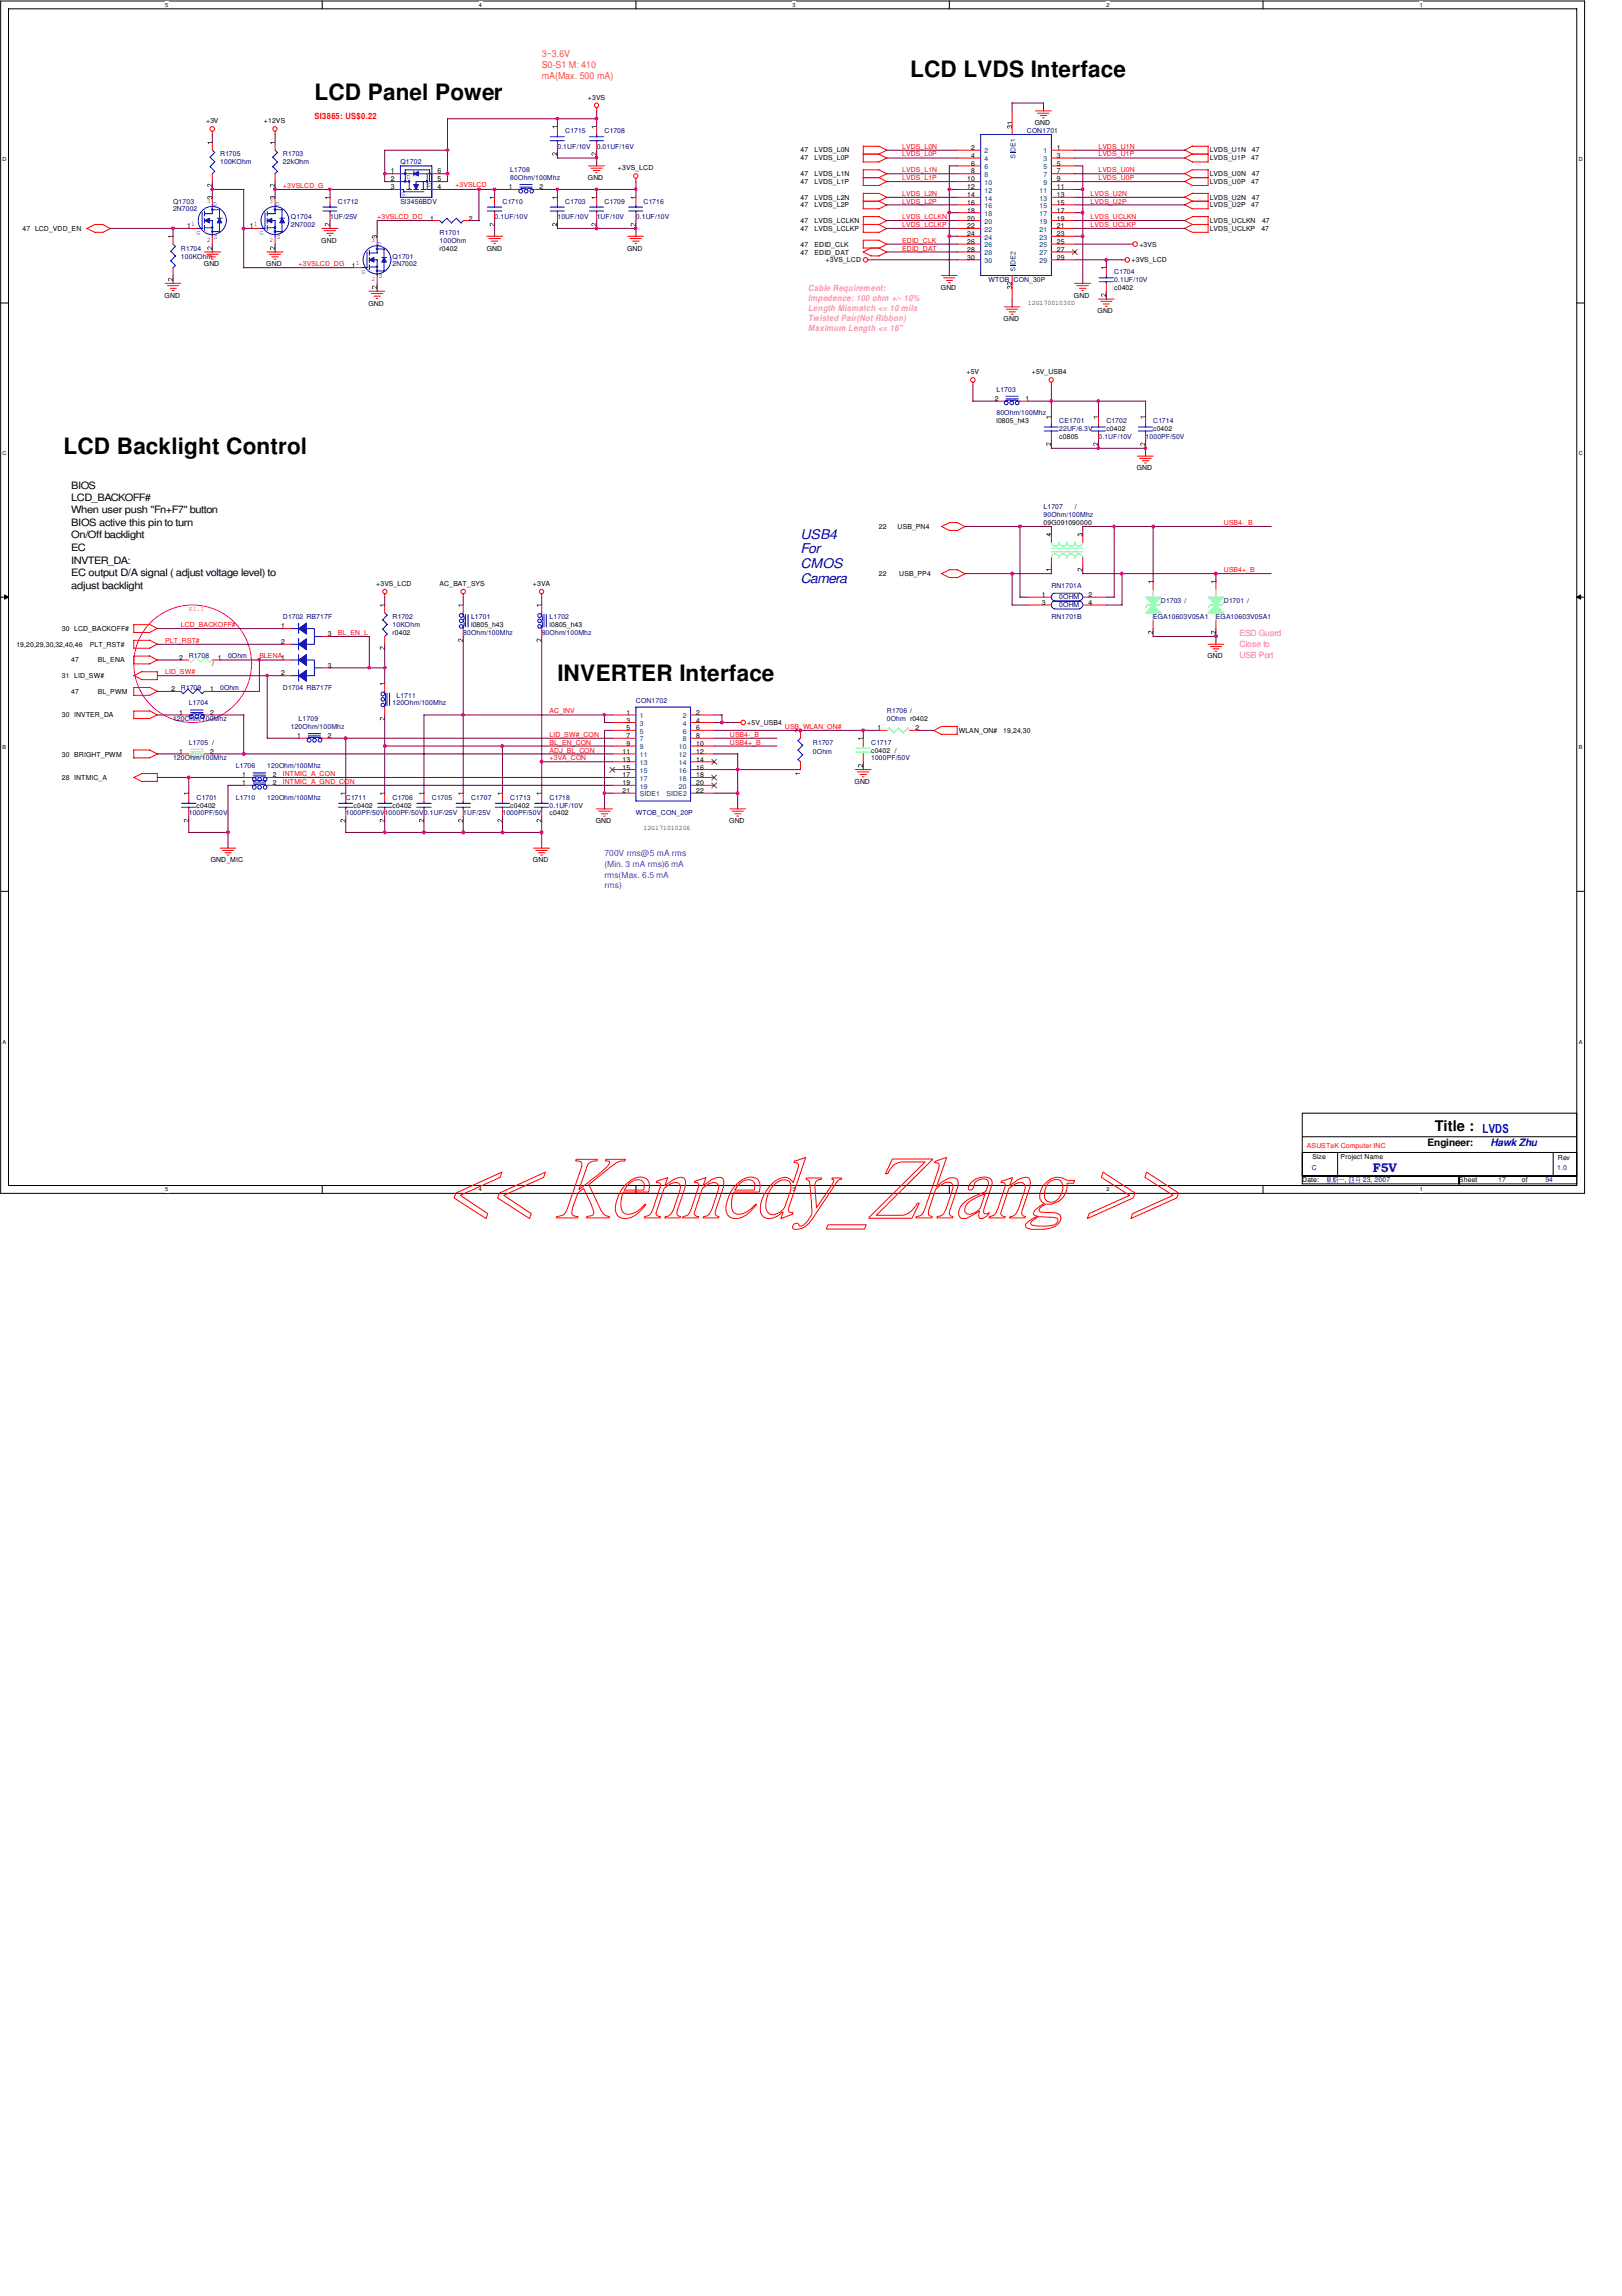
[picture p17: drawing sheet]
<svg xmlns="http://www.w3.org/2000/svg" width="210mm" height="297mm" viewBox="0 0 210 297" stroke-linecap="round" stroke-linejoin="round" font-family="sans-serif">
<defs><g id="words">
<g font-size="2.9">
<text x="117.8" y="9.9">LCD LVDS Interface</text>
<text x="40.7" y="13">LCD Panel Power</text>
<text x="8.2" y="58.7">LCD Backlight Control</text>
<text x="72.1" y="88.1">INVERTER Interface</text>
</g>
<text font-size="1.9" x="185.7" y="146.3">Title :</text>
<g font-size="1.7" fill="#00f">
<text x="103.6" y="69.7">USB4</text>
<text x="103.6" y="71.6">For</text>
<text x="103.6" y="73.5">CMOS</text>
<text x="103.6" y="75.4">Camera</text>
</g>
<g font-size="1.6" fill="#00f">
<text x="191.9" y="146.6">LVDS</text>
<text x="177.7" y="151.6">F5V</text>
</g>
<g font-size="1.3">
<text x="9.2" y="63.2">BIOS</text>
<text x="9.2" y="64.8">LCD_BACKOFF#</text>
<text x="9.2" y="66.4">When user push &quot;Fn+F7&quot; button</text>
<text x="9.2" y="68">BIOS active this pin to turn</text>
<text x="9.2" y="69.6">On/Off backlight</text>
<text x="9.2" y="71.3">EC</text>
<text x="9.2" y="72.9">INVTER_DA:</text>
<text x="9.2" y="74.5">EC output D/A signal ( adjust voltage level) to</text>
<text x="9.2" y="76.2">adjust backlight</text>
<text x="184.7" y="148.3">Engineer:</text>
</g>
<text font-size="1.3" fill="#00f" x="192.9" y="148.3">Hawk Zhu</text>
<g font-size="1.2" fill="#ff8000">
<text x="70.1" y="7.4">3~3.6V</text>
<text x="70.1" y="8.8">S0-S1 M: 410</text>
<text x="70.1" y="10.2">mA(Max. 500 mA)</text>
</g>
<text font-size="1.1" fill="#f00" x="40.7" y="15.4">SI3865: US$0.22</text>
<g font-size="1.1" fill="#ff80c0">
<text x="104.6" y="37.7">Cable Requirement:</text>
<text x="104.6" y="39">Impedence: 100 ohm +/- 10%</text>
<text x="104.6" y="40.3">Length Mismatch &lt;= 10 mils</text>
<text x="104.6" y="41.6">Twisted Pair(Not Ribbon)</text>
<text x="104.6" y="42.8">Maximum Length &lt;= 16&quot;</text>
</g>
<g font-size="1.1" fill="#f0f">
<text x="160.4" y="82.3">ESD Guard</text>
<text x="160.4" y="83.7">Close to</text>
<text x="160.4" y="85.1">USB Port</text>
</g>
<g font-size="1.1" fill="#8000ff">
<text x="78.2" y="110.7">700V rms@5 mA rms</text>
<text x="78.2" y="112.1">(Min. 3 mA rms)6 mA</text>
<text x="78.2" y="113.5">rms(Max. 6.5 mA</text>
<text x="78.2" y="114.9">rms)</text>
</g>
<g font-size=".9">
<text x="26.7" y="16">+3V</text>
<text x="34.2" y="16">+12VS</text>
<text x="76.1" y="12.9">+3VS</text>
<text x="133.9" y="16.2">GND</text>
<text x="50.6" y="22.4">1</text>
<text x="50.6" y="23.5">2</text>
<text x="56.6" y="23.5">5</text>
<text x="56.6" y="22.4">6</text>
<text x="76.1" y="23.3">GND</text>
<text x="80" y="22.1">+3VS_LCD</text>
<text x="103.6" y="23.8">47</text>
<text x="103.6" y="19.7">47</text>
<text x="103.6" y="22.8">47</text>
<text x="103.6" y="20.7">47</text>
<text x="105.4" y="23.8">LVDS_L1P</text>
<text x="105.4" y="19.7">LVDS_L0N</text>
<text x="105.4" y="22.8">LVDS_L1N</text>
<text x="105.4" y="20.7">LVDS_L0P</text>
<text x="125.2" y="23.5">10</text>
<text x="125.7" y="19.4">2</text>
<text x="125.7" y="20.4">4</text>
<text x="125.7" y="21.4">6</text>
<text x="125.7" y="22.4">8</text>
<text x="136.8" y="19.4">1</text>
<text x="136.8" y="20.4">3</text>
<text x="136.8" y="21.4">5</text>
<text x="136.8" y="22.4">7</text>
<text x="136.8" y="23.5">9</text>
<text x="156.5" y="23.8">LVDS_U0P</text>
<text x="156.5" y="20.7">LVDS_U1P</text>
<text x="156.5" y="19.7">LVDS_U1N</text>
<text x="156.5" y="22.8">LVDS_U0N</text>
<text x="161.9" y="23.8">47</text>
<text x="161.9" y="20.7">47</text>
<text x="162" y="19.7">47</text>
<text x="162" y="22.8">47</text>
<text x="2.9" y="29.9">47 LCD_VDD_EN</text>
<text x="24.2" y="29.5">1</text>
<text x="32.3" y="29.5">1</text>
<text x="50.6" y="24.5">3</text>
<text x="55.7" y="28.5">1</text>
<text x="56.6" y="24.5">4</text>
<text x="60.7" y="28.5">2</text>
<text x="65.8" y="24.5">1</text>
<text x="69.8" y="24.5">2</text>
<text x="103.6" y="25.8">47</text>
<text x="103.6" y="26.8">47</text>
<text x="103.6" y="28.9">47</text>
<text x="103.6" y="29.9">47</text>
<text x="105.4" y="25.8">LVDS_L2N</text>
<text x="105.4" y="26.8">LVDS_L2P</text>
<text x="105.4" y="28.9">LVDS_LCLKN</text>
<text x="105.4" y="29.9">LVDS_LCLKP</text>
<text x="125.2" y="24.5">12</text>
<text x="125.2" y="25.5">14</text>
<text x="125.2" y="26.5">16</text>
<text x="125.2" y="27.5">18</text>
<text x="125.2" y="28.5">20</text>
<text x="125.2" y="29.5">22</text>
<text x="136.8" y="24.5">11</text>
<text x="136.8" y="25.5">13</text>
<text x="136.8" y="26.5">15</text>
<text x="136.8" y="27.5">17</text>
<text x="136.8" y="28.5">19</text>
<text x="136.8" y="29.5">21</text>
<text x="156.5" y="25.8">LVDS_U2N</text>
<text x="156.5" y="29.9">LVDS_UCLKP</text>
<text x="156.5" y="26.8">LVDS_U2P</text>
<text x="156.5" y="28.9">LVDS_UCLKN</text>
<text x="161.9" y="26.8">47</text>
<text x="162" y="25.8">47</text>
<text x="163.2" y="29.9">47</text>
<text x="163.3" y="28.9">47</text>
<text x="26.4" y="34.5">GND</text>
<text x="34.5" y="34.5">GND</text>
<text x="41.6" y="31.4">GND</text>
<text x="45.6" y="34.6">1</text>
<text x="56.9" y="32.4">r0402</text>
<text x="63" y="32.4">GND</text>
<text x="81.2" y="32.4">GND</text>
<text x="103.6" y="32.9">47</text>
<text x="103.6" y="31.9">47</text>
<text x="105.4" y="32.9">EDID_DAT</text>
<text x="105.4" y="31.9">EDID_CLK</text>
<text x="106.8" y="34">+3VS_LCD</text>
<text x="125.2" y="30.6">24</text>
<text x="125.2" y="31.6">26</text>
<text x="125.2" y="32.6">28</text>
<text x="125.2" y="33.6">30</text>
<text x="136.8" y="30.6">23</text>
<text x="136.8" y="31.6">25</text>
<text x="136.8" y="32.6">27</text>
<text x="136.8" y="33.6">29</text>
<text x="146.4" y="34">+3VS_LCD</text>
<text x="147.4" y="31.9">+3VS</text>
<text x="21.3" y="38.5">GND</text>
<text x="47.7" y="39.5">GND</text>
<text x="121.8" y="37.5">GND</text>
<text x="129.9" y="41.6">GND</text>
<text x="133" y="39.4">12G17001030D</text>
<text x="139" y="38.5">GND</text>
<text x="142" y="40.6">GND</text>
<text x="144.2" y="37.5">c0402</text>
<text x="125.1" y="48.4">+5V</text>
<text x="128.7" y="51.9">2</text>
<text x="132.7" y="51.9">1</text>
<text x="133.5" y="48.4">+5V_USB4</text>
<text x="128.9" y="54.7">l0805_h43</text>
<text x="137.1" y="56.8">c0805</text>
<text x="143.2" y="55.8">c0402</text>
<text x="149.2" y="55.8">c0402</text>
<text x="139.1" y="65.9">/</text>
<text x="147.1" y="60.8">GND</text>
<text x="113.7" y="68.5">22</text>
<text x="116.2" y="68.5">USB_PN4</text>
<text x="135" y="67.9">09G091090000</text>
<text x="48.7" y="75.9">+3VS_LCD</text>
<text x="56.9" y="75.9">AC_BAT_SYS</text>
<text x="69" y="75.9">+3VA</text>
<text x="113.7" y="74.5">22</text>
<text x="116.4" y="74.5">USB_PP4</text>
<text x="134.8" y="77.2">1</text>
<text x="140.8" y="77.2">2</text>
<text x="2.1" y="83.7">19,20,29,30,32,40,46</text>
<text x="8" y="81.6">30 LCD_BACKOFF#</text>
<text x="11.6" y="83.7">PLT_RST#</text>
<text x="36.4" y="81.3">1</text>
<text x="36.4" y="83.3">2</text>
<text x="42.4" y="82.3">3</text>
<text x="50.8" y="82.1">r0402</text>
<text x="61" y="81.1">l0805_h43</text>
<text x="71.1" y="81.1">l0805_h43</text>
<text x="134.8" y="78.2">3</text>
<text x="140.8" y="78.2">4</text>
<text x="8" y="87.7">31 LID_SW#</text>
<text x="9.2" y="85.7">47</text>
<text x="9.2" y="89.7">47</text>
<text x="12.7" y="85.7">BL_ENA</text>
<text x="12.7" y="89.7">BL_PWM</text>
<text x="22.2" y="89.4">2</text>
<text x="23.2" y="85.3">2</text>
<text x="27.2" y="89.4">1</text>
<text x="27.5" y="86.2">/</text>
<text x="28.2" y="85.3">1</text>
<text x="36.4" y="87.4">2</text>
<text x="42.4" y="86.4">3</text>
<text x="156.3" y="85.2">GND</text>
<text x="8" y="92.8">30 INVTER_DA</text>
<text x="23.2" y="92.5">1</text>
<text x="27.2" y="92.5">2</text>
<text x="38.4" y="95.5">1</text>
<text x="42.4" y="95.5">2</text>
<text x="81.1" y="92.5">1</text>
<text x="81.1" y="93.5">3</text>
<text x="81.1" y="94.5">5</text>
<text x="81.1" y="95.5">7</text>
<text x="90.1" y="92.5">2</text>
<text x="90.1" y="93.5">4</text>
<text x="90.1" y="94.5">6</text>
<text x="90.1" y="95.5">8</text>
<text x="96.7" y="93.8">+5V_USB4</text>
<text x="113.5" y="94.5">1</text>
<text x="118.5" y="94.5">2</text>
<text x="124.1" y="94.8">WLAN_ON#</text>
<text x="129.8" y="94.8">19,24,30</text>
<text x="8" y="97.9">30 BRIGHT_PWM</text>
<text x="8" y="100.9">28 INTMIC_A</text>
<text x="23.2" y="97.5">1</text>
<text x="27.2" y="97.5">2</text>
<text x="31.3" y="101.6">1</text>
<text x="31.3" y="100.6">1</text>
<text x="35.3" y="101.6">2</text>
<text x="35.3" y="100.6">2</text>
<text x="80.6" y="97.5">11</text>
<text x="80.6" y="98.6">13</text>
<text x="80.6" y="99.6">15</text>
<text x="80.6" y="100.6">17</text>
<text x="80.6" y="101.6">19</text>
<text x="81.1" y="96.5">9</text>
<text x="90.1" y="96.5">10</text>
<text x="90.1" y="97.5">12</text>
<text x="90.1" y="98.6">14</text>
<text x="90.1" y="99.6">16</text>
<text x="90.1" y="100.6">18</text>
<text x="90.1" y="101.6">20</text>
<text x="110.6" y="101.4">GND</text>
<text x="112.7" y="97.4">c0402 /</text>
<text x="25.4" y="104.5">c0402</text>
<text x="45.8" y="104.5">c0402</text>
<text x="50.8" y="104.5">c0402</text>
<text x="66" y="104.5">c0402</text>
<text x="71.1" y="105.5">c0402</text>
<text x="77.1" y="106.5">GND</text>
<text x="80.6" y="102.6">21</text>
<text x="83.3" y="107.4">12G171010206</text>
<text x="90.1" y="102.6">22</text>
<text x="94.4" y="106.5">GND</text>
<text x="27.3" y="111.5">GND_MIC</text>
<text x="69" y="111.5">GND</text>
<text x="169.8" y="149.9">Size</text>
<text x="173.5" y="149.9">Project Name</text>
<text x="168.5" y="153">Date:</text>
<text x="188.8" y="153">Sheet</text>
<text x="196.9" y="153">of</text>
<text x="201.6" y="150">Rev</text>
</g>
<g font-size=".9" fill="#000080">
<text x="73.2" y="17.2">C1715</text>
<text x="78.2" y="17.2">C1708</text>
<text x="132.9" y="17.2">CON1701</text>
<text x="28.5" y="20.2">R1705</text>
<text x="28.5" y="21.3">100KOhm</text>
<text x="36.6" y="20.2">R1703</text>
<text x="36.6" y="21.3">22kOhm</text>
<text x="51.8" y="21.3">Q1702</text>
<text x="66" y="22.3">L1708</text>
<text x="66" y="23.3">80Ohm/100Mhz</text>
<text x="72.1" y="19.2">0.1UF/10V</text>
<text x="77.2" y="19.2">0.01UF/16V</text>
<text x="22.4" y="26.3">Q1703</text>
<text x="22.4" y="27.3">2N7002</text>
<text x="37.6" y="28.4">Q1704</text>
<text x="37.6" y="29.4">2N7002</text>
<text x="42.7" y="28.4">1UF/25V</text>
<text x="43.7" y="26.3">C1712</text>
<text x="51.8" y="26.3">SI3456BDV</text>
<text x="64" y="28.4">0.1UF/10V</text>
<text x="65" y="26.3">C1710</text>
<text x="72.1" y="28.4">10UF/10V</text>
<text x="73.2" y="26.3">C1703</text>
<text x="77.2" y="28.4">1UF/10V</text>
<text x="78.2" y="26.3">C1709</text>
<text x="82.3" y="28.4">0.1UF/10V</text>
<text x="83.3" y="26.3">C1716</text>
<text x="23.4" y="32.4">R1704</text>
<text x="23.4" y="33.4">100KOhm</text>
<text x="50.8" y="33.4">Q1701</text>
<text x="50.8" y="34.5">2N7002</text>
<text x="56.9" y="30.4">R1701</text>
<text x="56.9" y="31.4">100Ohm</text>
<text x="144.2" y="35.5">C1704</text>
<text x="127.9" y="36.5">WTOB_CON_30P</text>
<text x="144.2" y="36.5">0.1UF/10V</text>
<text x="128.9" y="50.7">L1703</text>
<text x="128.9" y="53.7">80Ohm/100Mhz</text>
<text x="137.1" y="54.7">CE1701</text>
<text x="137.1" y="55.8">22UF/6.3V</text>
<text x="142.2" y="56.8">0.1UF/10V</text>
<text x="143.2" y="54.7">C1702</text>
<text x="148.3" y="56.8">1000PF/50V</text>
<text x="149.2" y="54.7">C1714</text>
<text x="135" y="65.9">L1707</text>
<text x="135" y="66.9">90Ohm/100Mhz</text>
<text x="136.1" y="76">RN1701A</text>
<text x="137.1" y="77.6">0OHM</text>
<text x="36.6" y="80.1">D1702 RB717F</text>
<text x="50.8" y="80.1">R1702</text>
<text x="50.8" y="81.1">10KOhm</text>
<text x="59.9" y="82.1">80Ohm/100Mhz</text>
<text x="61" y="80.1">L1701</text>
<text x="70.1" y="82.1">80Ohm/100Mhz</text>
<text x="71.1" y="80.1">L1702</text>
<text x="136.1" y="80.1">RN1701B</text>
<text x="137.1" y="78.6">0OHM</text>
<text x="149.2" y="80.1">EGA10603V05A1</text>
<text x="150.2" y="78.1">D1703 /</text>
<text x="157.4" y="80.1">EGA10603V05A1</text>
<text x="158.4" y="78.1">D1701 /</text>
<text x="23.4" y="89.2">R1709</text>
<text x="24.4" y="85.2">R1708</text>
<text x="28.5" y="89.2">0Ohm</text>
<text x="29.5" y="85.2">0Ohm</text>
<text x="36.6" y="89.2">D1704 RB717F</text>
<text x="22.4" y="93.3">120Ohm/100Mhz</text>
<text x="24.4" y="91.3">L1704</text>
<text x="37.6" y="94.3">120Ohm/100Mhz</text>
<text x="38.7" y="93.3">L1709</text>
<text x="50.8" y="91.3">120Ohm/100Mhz</text>
<text x="51.3" y="90.3">L1711</text>
<text x="82.3" y="91">CON1702</text>
<text x="114.8" y="92.3">R1706 /</text>
<text x="114.8" y="93.3">0Ohm r0402</text>
<text x="22.4" y="98.4">120Ohm/100Mhz</text>
<text x="24.4" y="96.4">L1705 /</text>
<text x="30.5" y="99.4">L1706</text>
<text x="34.6" y="99.4">120Ohm/100Mhz</text>
<text x="105.2" y="96.4">R1707</text>
<text x="105.2" y="97.6">0Ohm</text>
<text x="112.7" y="96.4">C1717</text>
<text x="112.7" y="98.4">1000PF/50V</text>
<text x="24.4" y="105.5">1000PF/50V</text>
<text x="25.4" y="103.5">C1701</text>
<text x="30.5" y="103.5">L1710</text>
<text x="34.6" y="103.5">120Ohm/100Mhz</text>
<text x="44.7" y="103.5">C1711</text>
<text x="44.7" y="105.5">1000PF/50V1000PF/50V0.1UF/25V</text>
<text x="50.8" y="103.5">C1706</text>
<text x="55.9" y="103.5">C1705</text>
<text x="59.9" y="105.5">1UF/25V</text>
<text x="61" y="103.5">C1707</text>
<text x="65" y="105.5">1000PF/50V</text>
<text x="66" y="103.5">C1713</text>
<text x="71.1" y="103.5">C1718</text>
<text x="71.1" y="104.5">0.1UF/10V</text>
<text x="82.3" y="105.5">WTOB_CON_20P</text>
</g>
<g font-size=".9" fill="#00f">
<text x="52.6" y="23.2">D</text>
<text x="24.7" y="29.3">1</text>
<text x="26.8" y="26.2">3</text>
<text x="27.6" y="26.7">D</text>
<text x="32.9" y="29.3">1</text>
<text x="34.9" y="26.2">3</text>
<text x="35.7" y="26.7">D</text>
<text x="51.9" y="25.3">G</text>
<text x="55.3" y="24.2">S</text>
<text x="25.4" y="30.4">G</text>
<text x="26.8" y="31.3">2</text>
<text x="27.7" y="30.9">S</text>
<text x="33.6" y="30.4">G</text>
<text x="34.9" y="31.3">2</text>
<text x="35.8" y="30.9">S</text>
<text x="46.1" y="34.3">1</text>
<text x="46.8" y="35.5">G</text>
<text x="48.1" y="31.3">3</text>
<text x="48.9" y="31.8">D</text>
<text x="49" y="36">S</text>
<text x="48.1" y="36.4">2</text>
<text x="169.8" y="151.3">C</text>
<text x="174" y="153">,</text>
<text x="176.4" y="153">23, 2007</text>
<text x="193.9" y="153">17</text>
<text x="200" y="153">94</text>
<text x="201.5" y="151.4">1.0</text>
</g>
<g font-size=".9" fill="#f00">
<text x="116.8" y="22.3">LVDS_L1N</text>
<text x="116.8" y="20.2">LVDS_L0P</text>
<text x="116.8" y="19.2">LVDS_L0N</text>
<text x="116.8" y="23.3">LVDS_L1P</text>
<text x="142.2" y="19.2">LVDS_U1N</text>
<text x="142.2" y="20.2">LVDS_U1P</text>
<text x="142.2" y="22.3">LVDS_U0N</text>
<text x="142.2" y="23.3">LVDS_U0P</text>
<text x="36.6" y="24.3">+3VSLCD_G</text>
<text x="48.8" y="28.4">+3VSLCD_DC</text>
<text x="58.9" y="24.2">+3VSLCD</text>
<text x="116.8" y="29.4">LVDS_LCLKP</text>
<text x="116.8" y="28.4">LVDS_LCLKN</text>
<text x="116.8" y="26.3">LVDS_L2P</text>
<text x="116.8" y="25.3">LVDS_L2N</text>
<text x="141.1" y="28.4">LVDS_UCLKN</text>
<text x="141.1" y="29.4">LVDS_UCLKP</text>
<text x="141.1" y="25.3">LVDS_U2N</text>
<text x="141.1" y="26.3">LVDS_U2P</text>
<text x="38.7" y="34.5">+3VSLCD_DG</text>
<text x="116.8" y="31.4">EDID_CLK</text>
<text x="116.8" y="32.4">EDID_DAT</text>
<text x="158.4" y="67.9">USB4-_B</text>
<text x="158.4" y="74">USB4+_B</text>
<text x="21.4" y="83.1">PLT_RST#</text>
<text x="23.4" y="81.1">LCD_BACKOFF#</text>
<text x="43.7" y="82.1">BL_EN_L</text>
<text x="21.4" y="87.2">LID_SW#</text>
<text x="33.6" y="85.2">BLENA1</text>
<text x="71.1" y="95.3">LID_SW#_CON</text>
<text x="71.1" y="92.3">AC_INV</text>
<text x="94.4" y="95.3">USB4-_B</text>
<text x="101.6" y="94.3">USB_WLAN_ON#</text>
<text x="36.6" y="101.4">INTMIC_A_GND_CON</text>
<text x="36.6" y="100.4">INTMIC_A_CON</text>
<text x="71.1" y="98.4">+3VA_CON</text>
<text x="71.1" y="97.4">ADJ_BL_CON</text>
<text x="71.1" y="96.4">BL_EN_CON</text>
<text x="94.4" y="96.4">USB4+_B</text>
<text x="169.1" y="148.5">ASUSTeK Computer INC</text>
</g>
<g font-size=".9" fill="#004080">
<text x="127.4" y="19.9">2</text>
<text x="127.4" y="20.9">4</text>
<text x="127.4" y="21.9">6</text>
<text x="127.4" y="22.9">8</text>
<text x="127.4" y="23.9">10</text>
<text x="135" y="19.9">1</text>
<text x="135" y="20.9">3</text>
<text x="135" y="21.9">5</text>
<text x="135" y="22.9">7</text>
<text x="135" y="23.9">9</text>
<text x="127.4" y="24.9">12</text>
<text x="127.4" y="26">14</text>
<text x="127.4" y="26.9">16</text>
<text x="127.4" y="27.9">18</text>
<text x="127.4" y="29">20</text>
<text x="127.4" y="30">22</text>
<text x="134.5" y="24.9">11</text>
<text x="134.5" y="26">13</text>
<text x="134.5" y="26.9">15</text>
<text x="134.5" y="27.9">17</text>
<text x="134.5" y="29">19</text>
<text x="134.5" y="30">21</text>
<text x="127.4" y="31">24</text>
<text x="127.4" y="32">26</text>
<text x="127.4" y="33">28</text>
<text x="127.4" y="34">30</text>
<text x="134.5" y="31">23</text>
<text x="134.5" y="32">25</text>
<text x="134.5" y="33">27</text>
<text x="134.5" y="34">29</text>
<text x="82.8" y="92.9">1</text>
<text x="82.8" y="93.9">3</text>
<text x="82.8" y="94.9">5</text>
<text x="82.8" y="95.9">7</text>
<text x="88.3" y="92.9">2</text>
<text x="88.3" y="93.9">4</text>
<text x="88.3" y="94.9">6</text>
<text x="88.3" y="95.9">8</text>
<text x="82.8" y="96.9">9</text>
<text x="82.8" y="98">11</text>
<text x="82.8" y="99">13</text>
<text x="82.8" y="100">15</text>
<text x="82.8" y="101">17</text>
<text x="87.8" y="96.9">10</text>
<text x="87.8" y="98">12</text>
<text x="87.8" y="99">14</text>
<text x="87.8" y="100">16</text>
<text x="87.8" y="101">18</text>
<text x="82.8" y="102">19</text>
<text x="82.8" y="103">SIDE1</text>
<text x="86.2" y="103">SIDE2</text>
<text x="87.8" y="102">20</text>
</g>
<text font-size=".9" fill="#ff0080" x="24.4" y="79">R1.1</text>
<g font-size=".7">
<text x="21.4" y=".9">5</text>
<text x="62" y=".9">4</text>
<text x="102.6" y=".9">3</text>
<text x="143.2" y=".9">2</text>
<text x="183.7" y=".9">1</text>
<text x=".3" y="20.8">D</text>
<text x="204.3" y="20.8">D</text>
<text x=".3" y="58.9">C</text>
<text x="204.3" y="58.9">C</text>
<text x=".3" y="96.9">B</text>
<text x="204.3" y="96.9">B</text>
<text x=".3" y="135">A</text>
<text x="204.3" y="135">A</text>
<text x="21.4" y="154.1">5</text>
<text x="62" y="154.1">4</text>
<text x="102.6" y="154.1">3</text>
<text x="143.2" y="154.1">2</text>
<text x="183.7" y="154.1">1</text>
</g>
</g></defs>
<path d="M.1 .1h205v154.3h-205zM1.1 1.1h202.9v152.3h-202.9z" fill="none" stroke="#000" stroke-width=".13"/>
<g fill="#fff">
<path d="M21.4 .2h.4v.9h-.4z"/>
<path d="M21.4 153.5h.4v.8h-.4z"/>
</g>
<path d="M41.7 .1v1M41.7 153.4v1" fill="none" stroke="#000" stroke-width=".13"/>
<g fill="#fff">
<path d="M62 .2h.4v.9h-.4z"/>
<path d="M62 153.5h.4v.8h-.4z"/>
</g>
<path d="M82.3 .1v1M82.3 153.4v1" fill="none" stroke="#000" stroke-width=".13"/>
<g fill="#fff">
<path d="M102.5 .2h.5v.9h-.5z"/>
<path d="M102.5 153.5h.5v.8h-.5z"/>
</g>
<path d="M122.9 .1v1M122.9 153.4v1" fill="none" stroke="#000" stroke-width=".13"/>
<g fill="#fff">
<path d="M143.1 .2h.5v.9h-.5z"/>
<path d="M143.1 153.5h.5v.8h-.5z"/>
</g>
<path d="M163.4 .1v1M163.4 153.4v1" fill="none" stroke="#000" stroke-width=".13"/>
<g fill="#fff">
<path d="M183.7 .2h.4v.9h-.4z"/>
<path d="M183.7 153.5h.4v.8h-.4z"/>
<path d="M.3 20.2h.5v.8h-.5z"/>
<path d="M204.3 20.2h.5v.8h-.5z"/>
<path d="M.3 58.2h.5v.9h-.5z"/>
<path d="M204.3 58.2h.5v.9h-.5z"/>
</g>
<path d="M.1 39.2h1M204 39.2h1.1" fill="none" stroke="#000" stroke-width=".13"/>
<g fill="#fff">
<path d="M.3 96.3h.5v.8h-.5z"/>
<path d="M204.3 96.3h.5v.8h-.5z"/>
</g>
<path d="M.1 77.3h1M.6 77l.5 .3-.5 .2zM204 77.3l.6-.3v.5zM204 77.3h1.1" fill="none" stroke="#000" stroke-width=".13"/>
<path d="M.6 77l.5 .3-.5 .2zM204 77.3l.6-.3v.5z" fill="#000"/>
<g fill="#fff">
<path d="M.3 134.3h.5v.9h-.5z"/>
<path d="M204.3 134.3h.5v.9h-.5z"/>
</g>
<path d="M.1 115.3h1M204 115.3h1.1" fill="none" stroke="#000" stroke-width=".13"/>
<circle cx="24.9" cy="85.9" r="7.6" fill="none" stroke="#ff0080" stroke-width=".13"/>
<g fill="#00f">
<path d="M173.2 152.6h.7v.1z"/>
<path d="M171.7 152.3l.5 .1zM171.7 152.4l.5 .1zM171.7 152.6h.5zM171.7 152.3v.4zM172.2 152.3v.3l.1-.2zM171.8 152.6l-.2 .3 .3-.2zM171.7 152.7l.6 .1-.1-.1zM171.7 152.9h.5v-.1zM172 152.6v.4v-.3zM171.6 153l.7 .1v-.1z"/>
<path d="M172.5 152.5l.2 .1zM172.5 152.7h.2zM172.9 152.3l.2 .1zM172.9 152.5l.2 .1zM172.9 152.7l.2 .1zM172.4 152.4h.4zM172.5 152.3l.1 .6v-.6zM172.7 152.3l.1 .6v-.6zM172.4 152.8l.4 .1v-.1zM172.5 153l-.1 .1 .2-.2zM172.6 152.9l.2 .1zM172.8 152.3v.6l-.1 .2 .2-.2v-.6zM173.1 152.3v.7h-.2l.1 .1 .1-.1 .1-.6z"/>
<path d="M174.6 152.3l.6 .1zM174.6 153h.6zM174.6 152.3v.7zM175.2 152.3v.7zM174.8 152.4v.2l-.2 .3 .2-.3zM175 152.4v.4h.1v-.2v.1h-.1z"/>
<path d="M175.5 152.3h.4zM175.5 152.5l.4 .1zM175.5 152.7h.4zM175.5 152.3v.6l-.2 .2 .2-.2zM175.9 152.3v.7h-.2l.2 .1v-.1z"/>
</g>
<path d="M168.5 144h35.5v9.2h-35.5zM168.5 152.1h35.5M168.5 149.1h4.6v3M168.5 147.1h35.5M173.2 149.1h30.8M188.8 152.1v1.1M201 149.1v3" fill="none" stroke="#000" stroke-width=".13"/>
<g fill="none" stroke="#f00" stroke-width=".13">
<path d="M27.5 17v.4M35.6 17v.4M35.6 18.4v1M77.2 13.9v.5M77.2 16.4v1M77.2 18.4v1M134 14.4h2.1M134.3 14.6h1.5M134.6 14.9h.9M134.9 15.2h.2M21.4 36.7h2M21.7 37h1.4"/>
<path d="M22 37.3h.8M22.3 37.6h.2M22.4 30.6v1M22.4 34.6v1M26.5 32.6h2M26.8 32.9h1.4M27.1 33.2h.8M27.4 33.5h.2M34.5 32.6h2.1M34.8 32.9h1.5M35.2 33.2h.8M35.5 33.5h.2"/>
<path d="M35.6 22.5v1M41.7 29.5h2M42 29.8h1.4M42.3 30.2h.8M42.6 30.5h.2M47.8 37.7h2M48 38h1.5M48.4 38.3h.8M48.7 38.6h.2M63 30.6h2.1M63.3 30.9h1.5M63.6 31.2h.8"/>
<path d="M63.9 31.5h.2M64 25.5v1M64 27.5v1M66 24.5h1.1M69.1 24.5h1M76.2 21.5h2M76.5 21.8h1.4M76.8 22.1h.8M77.1 22.4h.2M81.2 30.6h2.1M81.5 30.9h1.5M81.9 31.2h.8"/>
<path d="M82.2 31.5h.2M82.3 23.1v.4M112.3 33.6h.4M121.8 35.6h2.1M122.1 35.9h1.5M122.5 36.3h.8M122.7 36.6h.3M130 39.7h2M139.1 36.7h2M139.4 37h1.4M139.7 37.3h.8M140 37.6h.2"/>
<path d="M142.2 38.7h2M142.5 39h1.4M142.7 39.3h.9M143 39.6h.3M145.2 33.6h.4M146.2 31.6h.4M125.9 49.4v.5M130.3 40h1.4M130.6 40.3h.8M130.9 40.6h.2M136.1 49.4v.5M147.2 59h2"/>
<path d="M147.5 59.3h1.5M147.8 59.6h.9M148.1 59.9h.2M148.3 53.9v1M148.3 56v1M49.8 76.8v.5M59.9 76.8v.5M70.1 76.8v.5M22.4 89.5h1M23.4 85.4h1M26.5 89.5h1M27.5 85.4h1"/>
<path d="M95.5 93.5h.4M110.7 99.6h2M111 99.9h1.4M156.3 83.4h2.1M156.6 83.7h1.5M157 83.9h.8M157.2 84.2h.3M28.5 109.7h2M28.8 110h1.4M29.1 110.3h.8M29.4 110.6h.2M59.9 102.6v1"/>
<path d="M59.9 104.6v1.1M69 109.7h2.1M69.3 110h1.5M69.7 110.3h.8M70 110.6h.2M77.2 104.6h2M77.5 104.9h1.5M77.8 105.3h.9M78.1 105.6h.2M94.4 104.6h2.1M94.7 104.9h1.5M95.1 105.3h.8"/>
<path d="M95.3 105.6h.3M111.3 100.2h.8M111.6 100.5h.2"/>
<circle cx="27.5" cy="16.7" r=".3"/>
<circle cx="35.6" cy="16.7" r=".29"/>
<circle cx="77.2" cy="13.6" r=".29"/>
<circle cx="82.3" cy="22.8" r=".29"/>
<circle cx="112" cy="33.6" r=".3"/>
<circle cx="145.9" cy="33.6" r=".3"/>
<circle cx="146.9" cy="31.6" r=".3"/>
<circle cx="125.9" cy="49.1" r=".3"/>
<circle cx="136" cy="49.1" r=".29"/>
<circle cx="49.8" cy="76.5" r=".29"/>
<circle cx="59.9" cy="76.5" r=".3"/>
<circle cx="70.1" cy="76.5" r=".29"/>
<circle cx="96.2" cy="93.5" r=".3"/>
</g>
<g fill="none" stroke="#00f" stroke-width=".13">
<path d="M35.6 19.4l.3 .3-.6 .7M76.3 17.7h1.8M76.3 18.2h1.8M77.2 17.4v.3M77.2 18.2v.2M22.4 31.6l.3 .3M22.7 34.3l-.3 .4M22.7 33.1l-.6 .6 .6 .7M22.7 31.9l-.6 .6 .6 .6M35.3 21.5l.6 .7-.3 .3M35.3 20.3l.6 .7-.6 .6M63.1 26.8h1.8"/>
<path d="M63.1 27.3h1.8M64 26.5v.3M64 27.3v.3M67.1 24.5h.3M67.3 24.2h1.6M67.3 23.9h1.6M67.9 24.6h.3l.1 .1-.1 .2-.1 .1-.2-.1zM68.1 24.4l-.8 .1M68.6 24.6h.4v.1v.2l-.2 .1-.2-.1zM68.8 24.5h.3M68.9 24.4l-.7 .1M147.3 55.2h1.8"/>
<path d="M147.3 55.8h1.8M148.3 54.9v.3M148.3 55.8v.2M24.3 89.1l.6 .6 .7-.5M24.3 89.2l-.6 .5-.3-.3M25.5 89.1l.7 .6 .3-.2M59 103.9h1.9M59 104.4h1.9M59.9 103.6v.3M59.9 104.4v.3"/>
<circle cx="67.4" cy="24.8" r=".24"/>
</g>
<path d="M34.9 18.4h.7v.1h-.5l.1 .1h-.1zM76.5 16.3h.7v.1h-.5l.1 .2h-.1zM21.8 30.5h.6v.1h-.5v.2zM21.8 36l.2-.1 .3 .4v-.4h.1v.5l-.1-.1a.27 .27 0 0 0-.5-.2l.1 .3-.1-.1zM35 23.8h.2l.3 .3v-.3h.1v.4l-.2-.1a.3 .3 0 0 0-.3-.2v.3l-.2-.2zM63.4 25.5h.6v.1h-.5l.1 .1h-.1zM63.4 28.9a.4 .4 0 0 1 .5 .3v-.4h.1v.5l-.1-.1a.35 .35 0 0 0-.4-.2v.3l-.1-.2zM76.6 19.8a.37 .37 0 0 1 .5 .2v-.3h.1v.5l-.2-.2a.24 .24 0 0 0-.1-.2 .24 .24 0 0 0-.3 .1l.1 .3-.2-.3zM147.6 53.9h.6v.1h-.5l.1 .1h-.1zM147.6 57.3a.37 .37 0 0 1 .5 .3v-.3h.1v.4l-.1-.1a.3 .3 0 0 0-.4-.2v.3l-.1-.2zM59.3 102.6h.6v.1h-.5l.1 .1h-.1zM59.4 106a.36 .36 0 0 1 .4 .3l.1-.3v.4l-.1-.1a.3 .3 0 0 0-.4-.2l.1 .3-.2-.1z" fill="#000"/>
<path d="M25.3 85l.7 .7 .6-.6M25.4 85.1l-.7 .6-.3-.4M26.5 85l.7 .7 .3-.3" fill="none" stroke="#80ffff" stroke-width=".13"/>
<path d="M156.5 78.3h1.7M158.4 77.9l-.2 .4" fill="none" stroke="#80ff80" stroke-width=".13"/>
<path d="M156.3 77.3h2.1l-1 1z" fill="#80ff80"/>
<path d="M156.3 77.3h2.1l-1 1z" fill="none" stroke="#80ff80" stroke-width=".13"/>
<path d="M157.4 78.3l1 1h-2.1z" fill="#80ff80"/>
<path d="M156.6 78.2l-.3 .5M157.4 78.3l1 1h-2.1zM157.4 76.2v1.1M157.4 79.3v1" fill="none" stroke="#80ff80" stroke-width=".13"/>
<path d="M157.4 75.2v1M157.4 80.3v1" fill="none" stroke="#f00" stroke-width=".13"/>
<path d="M156.7 75.2h.7v.1h-.6l.1 .1zM156.8 81.7a.37 .37 0 0 1 .5 .2v-.3h.1v.4h-.2a.29 .29 0 0 0-.4-.2l.1 .2-.2-.1z" fill="#000"/>
<path d="M37.6 87.4h1.1M38.7 84.7v1.3" fill="none" stroke="#00f" stroke-width=".13"/>
<path d="M38.7 85.4l1-.7v1.4z" fill="#00f"/>
<path d="M38.7 85.4l1-.7v1.4z" fill="none" stroke="#00f" stroke-width=".13"/>
<path d="M38.7 87.4l1-.7v1.4z" fill="#00f"/>
<path d="M56.9 28.5l.3 .4M57.2 28.8l.6-.6 .7 .7M58.4 28.8l.7-.6 .6 .7M60 28.5l-.4 .3M37.6 85.4h1.1M37.6 83.4h1.1M38.7 87.4l1-.7v1.4zM38.7 80.6v1.4M38.7 86.7v1.4M39.7 85.4h1v2h-1M40.7 86.4h1" fill="none" stroke="#00f" stroke-width=".13"/>
<path d="M55.9 28.5h1M59.9 28.5h1.1M36.6 85.4h1M36.6 87.4h1M41.7 86.4h1" fill="none" stroke="#f00" stroke-width=".13"/>
<path d="M38.7 81.3l1-.7v1.4z" fill="#00f"/>
<path d="M38.7 81.3l1-.7v1.4z" fill="none" stroke="#00f" stroke-width=".13"/>
<path d="M38.7 83.4l1-.8v1.5z" fill="#00f"/>
<g fill="none" stroke="#00f" stroke-width=".13">
<path d="M25.4 29.5h.8M26.2 27.5v2M26.5 27.3v.6M26.5 28.2v.7M26.5 29.2v.6M26.5 27.6h1M26.5 29.5h1M26.5 28.5h1M27.5 26.5v1.1M27.5 28.5v2.1M27.5 27.1h.9v2.9h-.9M28.1 28.2h.6"/>
<path d="M24.4 92.5h.4M24.6 92.6h.3l.1 .1-.1 .2-.1 .1-.2-.1zM24.6 92.2h1.7M24.6 91.9h1.7M25.4 92.4l-.7 .1M26.2 92.5h.3M26.2 92.4l-.7 .1M37.6 81.3h1.1M38.7 83.4l1-.8v1.5zM38.7 82.6v1.5M39.7 81.3h1v2.1h-1M40.7 82.3h1"/>
<circle cx="27.5" cy="28.5" r="1.82"/>
<circle cx="25.5" cy="92.7" r=".24"/>
<circle cx="26.2" cy="92.7" r=".24"/>
</g>
<path d="M23.4 92.5h1M26.5 92.5h1M36.6 81.3h1M36.6 83.4h1M41.7 82.3h1" fill="none" stroke="#f00" stroke-width=".13"/>
<path d="M27.4 27l.2 .1-.1 .1z" fill-rule="evenodd" fill="#00f"/>
<path d="M27.4 27l.2 .1-.1 .1z" fill="none" stroke="#00f" stroke-width=".13"/>
<path d="M27.4 29.4h.2l-.1 .1z" fill-rule="evenodd" fill="#00f"/>
<path d="M27.4 29.4h.2l-.1 .1z" fill="none" stroke="#00f" stroke-width=".13"/>
<path d="M27.4 29.9h.2l-.1 .2z" fill-rule="evenodd" fill="#00f"/>
<path d="M27.4 29.9h.2l-.1 .2z" fill="none" stroke="#00f" stroke-width=".13"/>
<path d="M28.4 28.2l.3 .6h-.6z" fill="#00f"/>
<path d="M28.4 28.2l.3 .6h-.6z" fill="none" stroke="#00f" stroke-width=".13"/>
<path d="M26.5 28.5l.6-.3v.6z" fill="#00f"/>
<g fill="none" stroke="#00f" stroke-width=".13">
<path d="M26.5 28.5l.6-.3v.6zM47.5 32.6v2h-.7M47.8 32.4v.6M47.8 33.3v.7M47.8 34.2v.7M47.8 33.6h1v2.1M47.8 34.5h1M48.8 31.6v1.1h-1M48.8 32.2h.9M49.4 33.3h.6M49.7 32.2v2.9h-.9M81.4 26.8h1.8"/>
<path d="M81.4 27.3h1.8M82.3 26.5v.3M82.3 27.3v.3"/>
<circle cx="48.8" cy="33.6" r="1.81"/>
</g>
<path d="M24.4 29.5h1M27.5 25.5v1M27.5 30.6v1M82.3 25.5v1M82.3 27.5v1" fill="none" stroke="#f00" stroke-width=".13"/>
<path d="M26.9 32a.4 .4 0 0 1 .5 .2v-.3h.1v.4h-.2a.35 .35 0 0 0-.4-.3l.1 .3-.2-.1zM26.9 25.4h.2v.1a.21 .21 0 0 1 .3 0 .21 .21 0 0 1-.1 .3v-.4a.12 .12 0 0 0-.1 0 .12 .12 0 0 0 0 .2l-.1-.1a.11 .11 0 0 0-.2 .1 .11 .11 0 0 0 .1 .1v.1l-.2-.2zM81.6 25.5h.7v.1h-.6l.2 .1h-.1zM81.7 28.9a.37 .37 0 0 1 .5 .3v-.4h.1v.5l-.2-.1a.27 .27 0 0 0-.4-.2l.1 .3-.2-.2z" fill="#000"/>
<path d="M48.7 32.1h.2v.2h-.2z" fill-rule="evenodd" fill="#00f"/>
<path d="M48.7 32.1h.2v.2h-.2z" fill="none" stroke="#00f" stroke-width=".13"/>
<path d="M48.7 34.4h.2v.2h-.2z" fill-rule="evenodd" fill="#00f"/>
<path d="M48.7 34.4h.2v.2h-.2z" fill="none" stroke="#00f" stroke-width=".13"/>
<path d="M48.7 35h.2v.1h-.2z" fill-rule="evenodd" fill="#00f"/>
<path d="M48.7 35h.2v.1h-.2z" fill="none" stroke="#00f" stroke-width=".13"/>
<path d="M49.7 33.3l.3 .6h-.6z" fill="#00f"/>
<path d="M49.7 33.3l.3 .6h-.6z" fill="none" stroke="#00f" stroke-width=".13"/>
<path d="M47.8 33.6l.6-.3v.6z" fill="#00f"/>
<g fill="none" stroke="#00f" stroke-width=".13">
<path d="M71.2 17.7h1.8M71.2 18.2h1.8M72.1 17.4v.3M72.1 18.2v.2M41.8 26.8h1.8M41.8 27.3h1.8M42.7 26.5v.3M42.7 27.3v.3M47.8 33.6l.6-.3v.6zM76.3 26.8h1.8M76.3 27.3h1.8M77.2 26.5v.3"/>
<path d="M77.2 27.3v.3M70.1 79.5v.8M70.1 79.3v.3M70.4 79.5v1.6M70.7 79.5v1.6M136.4 77.8a.51 .51 0 0 0-.3 .5 .51 .51 0 0 0 .3 .4M136.4 78.8h3.3M136.4 77.8h3.3M139.7 77.8a.49 .49 0 0 1 .4 .5 .49 .49 0 0 1-.4 .4M39.7 95.5h.3M39.9 95.2h1.6M39.9 94.9h1.6"/>
<path d="M39.9 95.5h.8M40.8 95.5h.7M41.4 95.5h.3M69.7 80.2h.3l.1 .1-.1 .2-.2 .1-.1-.1zM69.7 80.9h.3l.1 .1-.1 .2-.2 .1-.1-.1zM70.1 80.3v.8M70.1 81v.3M82.3 91.5h7.1v12.1h-7.1zM32.6 101.6h.3M32.8 101.3h1.6M32.8 101h1.6M32.9 101.6h.7"/>
<path d="M33.7 101.6h.7M34.3 101.6h.3M64.1 103.9h1.9M64.1 104.4h1.9M65 103.6v.3M65 104.4v.3"/>
<circle cx="69.8" cy="79.6" r=".25"/>
<circle cx="40" cy="95.8" r=".25"/>
<circle cx="40.7" cy="95.7" r=".25"/>
<circle cx="41.4" cy="95.7" r=".25"/>
<circle cx="32.9" cy="101.8" r=".25"/>
<circle cx="33.6" cy="101.8" r=".25"/>
<circle cx="34.3" cy="101.8" r=".25"/>
</g>
<g fill="none" stroke="#f00" stroke-width=".13">
<path d="M72.1 16.4v1M72.1 18.4v1M42.7 25.5v1M42.7 27.5v1M45.8 34.6h1M48.8 30.6v1M48.8 35.6v1.1M77.2 25.5v1M77.2 27.5v1M70.1 78.3v1M133 78.3h3.1M140.1 78.3h3.1"/>
<path d="M38.7 95.5h1M41.7 95.5h1M70.1 81.3v1M79.2 95.5h3.1M79.2 92.5h3.1M79.2 93.5h3.1M79.2 94.5h3.1M79.2 96.5h3.1M79.2 97.5h3.1M79.2 98.6h3.1M79.2 99.6h3.1M89.4 95.5h3"/>
<path d="M89.4 92.5h3M89.4 93.5h3M89.4 94.5h3M89.4 96.5h3M89.4 97.5h3M89.4 98.6h3M89.4 99.6h3M31.5 101.6h1.1M34.6 101.6h1M65 102.6v1M65 104.6v1.1M79.2 101.6h3.1"/>
<path d="M79.2 100.6h3.1M79.2 102.6h3.1M89.4 101.6h3M89.4 100.6h3M89.4 102.6h3"/>
</g>
<path d="M71.5 16.3h.6v.1h-.5l.1 .2h-.1zM42 25.5h.7v.1h-.5l.1 .1h-.1zM42.1 28.9a.37 .37 0 0 1 .5 .3v-.4h.1v.5l-.2-.1a.27 .27 0 0 0-.4-.2l.1 .3-.1-.1zM48.2 37h.2l.3 .3v-.3h.1v.4l-.2-.1a.27 .27 0 0 0-.4-.2l.1 .3-.2-.1zM48.2 30.5l.1-.1 .1 .1a.21 .21 0 0 1 .3 0 .21 .21 0 0 1-.1 .3v-.1a.13 .13 0 0 0 .1-.1 .13 .13 0 0 0-.1-.1l-.1 .2-.2-.2-.1 .1 .1 .2-.2-.1zM71.6 19.7l.2 .1 .2 .2v-.3h.1v.5l-.3-.3a.15 .15 0 0 0-.2-.1 .15 .15 0 0 0 0 .3v.1l-.1-.3zM76.5 25.5h.7v.1h-.5l.1 .1h-.1zM76.6 28.9a.37 .37 0 0 1 .5 .3v-.4h.1v.5l-.2-.1a.27 .27 0 0 0-.4-.2l.1 .3-.1-.1zM69.4 78.2h.7v.1h-.5l.1 .2h-.1zM69.5 82.6l.2 .1 .3 .2v-.3h.1v.5l-.3-.3a.14 .14 0 0 0-.2-.1 .15 .15 0 0 0 0 .3h-.1l-.1-.2zM64.4 102.6h.6v.1h-.5l.1 .1h-.1zM64.4 106a.37 .37 0 0 1 .5 .3v-.3h.1v.4l-.1-.1a.3 .3 0 0 0-.4-.2l.1 .3-.2-.1z" fill="#000"/>
<path d="M79 99.3l.5 .6M79.5 99.3l-.6 .6M92.1 98.3l.7 .6M92.7 98.3l-.6 .6M92.1 100.3l.7 .6M92.1 101.3l.7 .6M92.7 100.3l-.6 .6M92.7 101.3l-.6 .6" fill="none" stroke="#804000" stroke-width=".13"/>
<path d="M148.5 78.3h1.6M150.3 77.9l-.3 .4" fill="none" stroke="#80ff80" stroke-width=".13"/>
<path d="M148.3 77.3h1.9l-1 1z" fill="#80ff80"/>
<path d="M148.3 77.3h1.9l-1 1z" fill="none" stroke="#80ff80" stroke-width=".13"/>
<path d="M149.2 78.3l1 1h-1.9z" fill="#80ff80"/>
<g fill="none" stroke="#80ff80" stroke-width=".13">
<path d="M148.5 78.2l-.2 .5M149.2 78.3l1 1h-1.9zM149.2 76.2v1.1M149.2 79.3v1M24.4 97.5h.4M24.6 97.2h1.7M24.6 96.9h1.7M24.7 97.5h.7M25.5 97.5h.7M26.2 97.5h.3"/>
<circle cx="24.8" cy="97.8" r=".25"/>
<circle cx="25.5" cy="97.8" r=".25"/>
<circle cx="26.2" cy="97.8" r=".25"/>
</g>
<g fill="none" stroke="#f00" stroke-width=".13">
<path d="M123.9 19.4h3M131 14.4v3M136.1 19.4h3M123.9 20.4h3M123.9 21.5h3M123.9 22.5h3M123.9 23.5h3M123.9 24.5h3M123.9 25.5h3M123.9 26.5h3M123.9 27.5h3M123.9 28.5h3"/>
<path d="M123.9 29.5h3M123.9 30.6h3M123.9 31.6h3M123.9 32.6h3M123.9 33.6h3M131 35.6v3.1M136.1 20.4h3M136.1 21.5h3M136.1 22.5h3M136.1 23.5h3M136.1 24.5h3M136.1 25.5h3"/>
<path d="M136.1 26.5h3M136.1 27.5h3M136.1 28.5h3M136.1 29.5h3M136.1 30.6h3M136.1 31.6h3M136.1 32.6h3M136.1 33.6h3M142.2 53.9v1M142.2 56v1M59.9 78.3v1M133 77.3h3.1"/>
<path d="M140.1 77.3h3.1M149.2 75.2v1M23.4 97.5h1M26.5 97.5h1M49.8 88.4v1.1M49.8 91.5v1M59.9 81.3v1M111.7 95.5v1M111.7 97.5v1.1M149.2 80.3v1M44.7 102.6v1M44.7 104.6v1.1"/>
</g>
<g fill="#000">
<path d="M130.3 15.8h.7v.1h-.5l.1 .2h-.1zM130.4 16.3h.2a.21 .21 0 0 1 .4 0 .21 .21 0 0 1-.2 .3 .13 .13 0 0 0 .1-.2 .13 .13 0 0 0-.2 0v.1h-.1l-.2-.2 .1 .3a.25 .25 0 0 1-.1-.3zM130.3 37.1l.2-.1 .1 .1a.2 .2 0 0 1 .3 0 .2 .2 0 0 1-.1 .3v-.1a.12 .12 0 0 0 .1-.2 .12 .12 0 0 0-.2 0 .12 .12 0 0 0-.1 .1l-.1-.1v.3h-.1zM130.4 36.5h.1l.4 .3v-.4h.1v.5l-.1-.1a.28 .28 0 0 0-.5-.2l.1 .3-.2-.1zM141.5 53.9h.6v.1h-.5l.1 .1h-.1zM141.5 57.3a.37 .37 0 0 1 .5 .3v-.3h.1v.4l-.1-.1a.3 .3 0 0 0-.4-.2v.3l-.1-.1zM59.3 78.2h.6v.1h-.5l.1 .2h-.1zM148.6 75.2h.6v.1h-.5l.1 .1zM49.1 88.4h.7v.1h-.5l.1 .1h-.1zM49.2 92.8a.37 .37 0 0 1 .5 .3v-.3h.1v.4l-.1-.1a.3 .3 0 0 0-.4-.2v.3l-.1-.1zM59.4 82.7a.4 .4 0 0 1 .5 .2v-.3v.5l-.4-.4a.13 .13 0 0 0-.1 .1 .13 .13 0 0 0 .1 .2v.1l-.1-.1-.1-.1zM111 95.5h.7h-.5l.1 .2h-.1z"/>
<path d="M111.1 98.9a.37 .37 0 0 1 .5 .3v-.4h.1v.5l-.2-.1a.27 .27 0 0 0-.4-.2l.1 .3-.2-.1zM148.6 81.7a.37 .37 0 0 1 .5 .2v-.3h.1v.4h-.1a.28 .28 0 0 0-.4-.2l.1 .2-.2-.1zM44.1 102.6h.6v.1h-.5l.1 .1h-.1zM44.1 106a.44 .44 0 0 1 .5 .3v-.3h.1v.4l-.1-.1a.28 .28 0 0 0-.4-.2v.3l-.1-.1z"/>
</g>
<path d="M110.8 96.8h1.8M110.8 97.3h1.8M111.7 96.5v.3M111.7 97.3v.3" fill="none" stroke="#00ff80" stroke-width=".13"/>
<g fill="none" stroke="#00f" stroke-width=".13">
<path d="M126.9 17.4h9.2v18.2h-9.2zM141.2 55.2h1.8M141.2 55.8h1.8M142.2 54.9v.3M142.2 55.8v.2M59.9 79.3v.3M60 79.5l.1 .4-.1 .4M60.2 79.5v1.6M60.6 79.5v1.6M136.4 76.8a.51 .51 0 0 0-.3 .5 .51 .51 0 0 0 .3 .4M136.4 77.8h3.3M136.4 76.8h3.3"/>
<path d="M139.7 76.8a.49 .49 0 0 1 .4 .4 .49 .49 0 0 1-.4 .5M49.4 90.3h.3l.1 .2-.1 .1-.2 .1-.1-.1zM49.4 91h.3l.1 .2-.1 .2h-.2h-.1zM49.8 89.5v.2M49.8 91.2v.3M49.8 89.7l.1 .4-.1 .4M49.8 90.5l.1 .4-.1 .4M50.1 89.7v1.6M50.4 89.7v1.6M59.9 81v.3M60 80.3l.1 .4-.1 .4M43.8 103.9h1.8"/>
<path d="M43.8 104.4h1.8M44.7 103.6v.3M44.7 104.4v.3"/>
<circle cx="59.7" cy="79.6" r=".25"/>
<circle cx="49.5" cy="89.8" r=".25"/>
<circle cx="59.7" cy="81.1" r=".24"/>
<circle cx="59.7" cy="80.3" r=".24"/>
</g>
<g fill="#004080">
<path d="M130.8 20h.1v.1a.15 .15 0 0 0-.1 .2 .15 .15 0 0 0 .2 .1 .26 .26 0 0 1 .1-.3 .26 .26 0 0 1 .3-.1 .28 .28 0 0 1-.2 .5v-.1a.14 .14 0 0 0 .2-.2 .15 .15 0 0 0-.3 0 .21 .21 0 0 1-.1 .2 .21 .21 0 0 1-.3-.1 .21 .21 0 0 1 .1-.3z"/>
<path d="M130.8 19.7h.6v.2h-.6z"/>
<path d="M130.8 18.5h.1v.3h.1v-.3h.1v.3h.2v-.3h.1v.4h-.6z"/>
<path d="M130.8 18.1h.6v.1h-.5l.1 .1h-.1z"/>
<path d="M130.8 34.7l.1-.1v.1a.15 .15 0 0 0-.1 .2 .15 .15 0 0 0 .2 .1v-.1a.23 .23 0 0 1 .1-.3 .23 .23 0 0 1 .3 .1 .23 .23 0 0 1-.1 .3l-.1 .1v-.1a.14 .14 0 0 0 .2-.2 .15 .15 0 0 0-.3 0 .21 .21 0 0 1-.1 .2 .21 .21 0 0 1-.3-.1 .21 .21 0 0 1 .1-.2z"/>
<path d="M130.8 34.3h.6v.2h-.6z"/>
<path d="M130.8 33.1h.1v.3h.1v-.3h.1v.3h.2v-.3h.1v.4h-.6z"/>
<path d="M130.8 32.6a.37 .37 0 0 1 .5 .3v-.3h.1v.4l-.4-.4a.13 .13 0 0 0-.2 .1 .13 .13 0 0 0 .1 .2v.1l-.1-.2z"/>
<path d="M130.8 19.2v.4h.6l-.1-.5h-.4zM130.9 19.2h.2a.18 .18 0 0 1 .2 0 .18 .18 0 0 1 0 .2v.1h-.4z"/>
<path d="M130.8 33.8v.4h.6l-.1-.5h-.4zM130.9 33.9l.2-.1a.18 .18 0 0 1 .2 0 .18 .18 0 0 1 0 .2v.1h-.4z"/>
</g>
<path d="M138.8 32.3l.6 .6M139.4 32.3l-.6 .6" fill="none" stroke="#804000" stroke-width=".13"/>
<g fill="none" stroke="#00f" stroke-width=".13">
<path d="M51.8 23.5h1.2M53.8 23.5v1M54.5 24.5h.6M55.3 22.5v1M71.2 26.8h1.8M71.2 27.3h1.8M72.1 26.5v.3M72.1 27.3v.3M142.2 35.9h1.9M142.2 36.4h1.9M143.2 35.6v.3M143.2 36.4v.3"/>
<path d="M130 51.9h.3M130.2 51.6h1.6M130.2 51.3h1.6M130.9 51.8l-.7 .1M131 51.9l.3-.1 .4 .1M131.5 52h.3l.1 .1-.1 .2-.2 .1-.1-.1zM131.7 51.9h.3M49.8 79.3l.3 .3M50.1 79.6l-.6 .6M32.8 100h1.6M49.5 81.4l.6 .6M49.5 80.2l.6 .6"/>
<path d="M50.1 82l-.3 .3M50.1 80.8l-.6 .6M103.3 95.8l.6 .6M103.3 98.3l.3 .3M103.3 97l.6 .7M103.6 95.5l-.3 .3M103.9 96.4l-.6 .6M103.9 97.6l-.6 .7M32.6 100.6h.3M32.8 100.3h1.6M32.9 100.5h.7M33.7 100.5h.7"/>
<path d="M34.3 100.6h.3M69.2 103.9h1.8M69.2 104.4h1.8M70.1 103.6v.3M70.1 104.4v.3"/>
<circle cx="130.2" cy="52.1" r=".24"/>
<circle cx="131" cy="52.1" r=".24"/>
<circle cx="32.9" cy="100.8" r=".25"/>
<circle cx="33.6" cy="100.8" r=".25"/>
<circle cx="34.3" cy="100.8" r=".25"/>
</g>
<g fill="none" stroke="#f00" stroke-width=".13">
<path d="M72.1 25.5v1M72.1 27.5v1M143.2 34.6v1M143.2 36.7v1M128.9 51.9h1.1M132 51.9h1M49.8 78.3v1M136.1 69.1v1M136.1 72.2v1M140.1 69.1v1M140.1 72.2v1M49.8 82.3v1.1"/>
<path d="M103.6 94.5v1M103.6 98.6v1M113.7 94.5h1.1M117.8 94.5h1M31.5 100.6h1.1M34.6 100.6h1M70.1 102.6v1M70.1 104.6v1.1"/>
</g>
<g fill="#000">
<path d="M71.5 25.5h.6v.1h-.5l.1 .1h-.1zM71.6 28.9h.2l.2 .3v-.4h.1v.5l-.1-.1a.3 .3 0 0 0-.4-.2v.3l-.1-.1v-.2zM142.5 34.6h.6v.1h-.5l.1 .1zM142.5 38h.2l.3 .3v-.3h.1v.4h-.1a.28 .28 0 0 0-.4-.3l.1 .3h-.2zM49.1 78.2h.7v.1h-.5l.1 .2h-.1zM135.4 73.6h.6v.1h-.4v.2zM139.5 73.5a.39 .39 0 0 1 .5 .3v-.3h.1v.4h-.1a.27 .27 0 0 0-.4-.3v.3h-.1zM139.5 69.1l.1-.1 .1 .1a.2 .2 0 0 1 .4 0 .19 .19 0 0 1-.2 .3l.1-.1a.12 .12 0 0 0 0-.2 .12 .12 0 0 0-.2 .1h-.1v-.1a.11 .11 0 0 0-.2 .1 .11 .11 0 0 0 .1 .1v.1l-.1-.1zM49.2 83.7a.37 .37 0 0 1 .5 .2v-.2h.1v.4l-.4-.4a.13 .13 0 0 0-.2 .1 .13 .13 0 0 0 .1 .2v.1l-.1-.2zM102.9 100h.6v.1h-.4l.1 .1h-.1zM103 94.3l.2 .1 .3 .3v-.4v.4h-.1a.3 .3 0 0 0-.4-.3l.1 .3h-.1l-.1-.2zM69.4 102.6h.7v.1h-.5l.1 .1h-.1z"/>
<path d="M69.5 106a.42 .42 0 0 1 .5 .3v-.3h.1v.4l-.2-.1a.27 .27 0 0 0-.4-.2l.1 .3-.1-.1-.1-.1z"/>
<path d="M135.4 69l.4 .4v-.3h.2l-.2-.1zM135.6 69.1h.2v.2z"/>
</g>
<path d="M136 71h4.1M136.1 72.2a.51 .51 0 0 1 .5-.5 .51 .51 0 0 1 .5 .5 .51 .51 0 0 1 .5-.5 .51 .51 0 0 1 .5 .5 .51 .51 0 0 1 .5-.5 .51 .51 0 0 1 .5 .5 .51 .51 0 0 1 .5-.5 .51 .51 0 0 1 .5 .5M136.1 70.1a.51 .51 0 0 0 .5 .6 .51 .51 0 0 0 .5-.6 .51 .51 0 0 0 .5 .6 .51 .51 0 0 0 .5-.6 .51 .51 0 0 0 .5 .6 .51 .51 0 0 0 .5-.6 .51 .51 0 0 0 .5 .6 .51 .51 0 0 0 .5-.6M136.1 71.4h4M114.8 94.5l.3-.3 .6 .6M116.2 94.2l.7 .6M116.3 94.2l-.6 .6M117.5 94.2l.3 .3M117.5 94.2l-.6 .6" fill="none" stroke="#00ff80" stroke-width=".13"/>
<path d="M53.6 23.9h.5l-.3 .6z" fill="#00f"/>
<path d="M52.2 24.8h2.7M52.5 22.5h2.8M52.5 22.4v1.1M52.6 24.5h.7M53 23.5v1M53.6 23.9h.5l-.3 .6zM53.6 22.1v.7M53.6 24.5h.5M53.6 23.9h.6M54.8 23.5h.5M55.9 22.4v3.1" fill="none" stroke="#00f" stroke-width=".13"/>
<path d="M53.6 22.5l.5-.3v.6z" fill="#00f"/>
<path d="M53.6 22.5l.5-.3v.6zM53.8 23.5h1M54.8 23.5v1" fill="none" stroke="#00f" stroke-width=".13"/>
<path d="M52.4 23.4h.1v.1h-.1z" fill-rule="evenodd" fill="#00f"/>
<path d="M52.4 23.4h.1v.1h-.1z" fill="none" stroke="#00f" stroke-width=".13"/>
<path d="M55.2 23.4h.1v.1h-.1z" fill-rule="evenodd" fill="#00f"/>
<path d="M51.8 21.5h4.1v4h-4.1zM55.2 23.4h.1v.1h-.1zM55.2 24.5h.7M55.3 23.5v1" fill="none" stroke="#00f" stroke-width=".13"/>
<path d="M52.9 23.4h.1v.1h-.1z" fill-rule="evenodd" fill="#00f"/>
<path d="M51.8 24.5h.4v.3M52.5 21.9v.6h-.7M52.5 22h3.1M52.9 23.4h.1v.1h-.1zM55.6 22.5h.3M55.6 22v1.5h.3" fill="none" stroke="#00f" stroke-width=".13"/>
<path d="M55.5 22.4h.2l-.1 .2z" fill-rule="evenodd" fill="#00f"/>
<path d="M55.5 22.4h.2l-.1 .2z" fill="none" stroke="#00f" stroke-width=".13"/>
<path d="M52.4 22.4h.1v.1h-.1z" fill-rule="evenodd" fill="#00f"/>
<g fill="none" stroke="#00f" stroke-width=".13">
<path d="M34.3 27.5v2h-.7M34.6 27.3v.6M34.6 28.2v.7M34.6 29.2v.6M34.6 28.5h1v2.1M34.6 29.5h1M35.6 26.5v1.1h-1M35.6 27.1h.9M36.2 28.2h.6M36.5 27.1v2.9h-.9M52.4 22.4h.1v.1h-.1zM48.9 103.9h1.8"/>
<path d="M48.9 104.4h1.8M49.8 103.6v.3M49.8 104.4v.3"/>
<circle cx="35.6" cy="28.5" r="1.81"/>
</g>
<path d="M50.8 22.5h1M50.8 23.5h1M50.8 24.5h1M55.9 22.5h1M55.9 23.5h1M55.9 24.5h1M49.8 102.6v1M49.8 104.6v1.1" fill="none" stroke="#f00" stroke-width=".13"/>
<path d="M49.1 102.6h.7v.1h-.5l.1 .1h-.1zM49.2 106a.44 .44 0 0 1 .5 .3v-.3h.1v.4l-.1-.1a.28 .28 0 0 0-.5-.2l.1 .3-.1-.1z" fill="#000"/>
<path d="M35.5 27h.2v.2h-.2z" fill-rule="evenodd" fill="#00f"/>
<path d="M35.5 27h.2v.2h-.2z" fill="none" stroke="#00f" stroke-width=".13"/>
<path d="M35.5 29.4h.2v.1h-.2z" fill-rule="evenodd" fill="#00f"/>
<path d="M35.5 29.4h.2v.1h-.2z" fill="none" stroke="#00f" stroke-width=".13"/>
<path d="M35.5 29.9h.2v.1h-.2z" fill-rule="evenodd" fill="#00f"/>
<path d="M35.5 29.9h.2v.1h-.2z" fill="none" stroke="#00f" stroke-width=".13"/>
<path d="M36.5 28.2l.3 .6h-.6z" fill="#00f"/>
<path d="M36.5 28.2l.3 .6h-.6z" fill="none" stroke="#00f" stroke-width=".13"/>
<path d="M34.6 28.5l.6-.3v.6z" fill="#00f"/>
<g fill="none" stroke="#00f" stroke-width=".13">
<path d="M27.5 19.4l.3 .3M27.8 19.7l-.6 .7M27.2 21.5l.6 .7M27.2 20.3l.6 .7M27.8 22.2l-.3 .3M27.8 21l-.6 .6M34.6 28.5l.6-.3v.6zM135.1 55.2h1.8M135.1 55.8h1.8M136.1 54.9v.3M136.1 55.8v.2M23.5 103.9h1.9"/>
<path d="M23.5 104.4h1.9M24.4 103.6v.3M24.4 104.4v.3M53.9 103.9h1.9M53.9 104.4h1.9M54.9 103.6v.3M54.9 104.4v.3"/>
</g>
<g fill="none" stroke="#f00" stroke-width=".13">
<path d="M27.5 18.4v1M111.7 19.9h2l1.1 .5-1.1 .6M111.7 18.9v2.1M111.7 18.9h2l1.1 .5-1.1 .5M153.3 19.4l1 .5h2.1M154.3 18.9h2.1M154.3 19.9l-1 .5M154.3 18.9l-1 .5M156.3 18.9v2.1h-2l-1-.6M11.2 29.5l1.1 .6M11.3 29.5l1-.5h1l1 .6M12.2 30.1h1.1"/>
<path d="M14.3 29.5l-1 .6M27.5 22.5v1M32.6 29.5h1M35.6 25.5v1M35.6 30.6v1M111.7 32.1h2l1.1 .5M111.7 32.6l1 .5M111.7 29h2l1.1 .6M111.7 30.1h2M111.7 26h2l1.1 .5M111.7 23h2l1.1 .5-1.1 .5M111.7 24h2"/>
<path d="M111.7 27h2M111.7 21h2M111.7 21.9v2.1M111.7 25v2M111.7 25h2l1.1 .5-1.1 .5M111.7 22h2l1.1 .5-1.1 .5M112.7 33.1h1M112.7 32.1l-1 .5M114.8 32.6l-1.1 .5M114.8 31.6l-1.1 .5M114.8 28.6l-1.1-.6h-2v2.1M114.8 31.6l-1.1-.5h-2v1"/>
<path d="M114.8 26.5l-1.1 .6M114.8 28.5l-1.1 .6M114.8 29.5l-1.1 .6M153.3 25.5l1 .5h2.1M153.3 22.4l1 .6h2.1M154.3 25h2.1M154.3 28h2.1M154.3 22h2.1M154.3 28l-1 .5 1 .5h2.1M154.3 29l-1 .5 1 .6h2M154.3 25l-1 .5M154.3 22.9l-1 .6"/>
<path d="M154.3 26l-1 .5 1 .5h2M154.3 21.9l-1 .6M156.3 22v2h-2l-1-.5M156.3 25v2.1M156.3 28v2.1M136.1 53.9v1M136.1 56v1M122.9 67.6h1M122.9 73.7h1M122.9 67.6l-1.1 .5 1.1 .5h1M122.9 73.7l-1.1 .5 1.1 .5h1M123.9 67.6l1 .6"/>
<path d="M123.9 73.7l1 .6M124.9 68.1l-1 .6M124.9 74.2l-1 .6M17.3 98h2.1M17.3 93h2.1M18.3 86.9h2.1M18.4 86.9l-1.1 .5M19.3 80.8h-2v1h2.1M19.3 82.8h-2v1.1h2.1M19.3 84.9h-2v1h2.1M19.3 88.9h-2v1.1h2.1M19.3 92h-2v1"/>
<path d="M19.3 80.8l1.1 .5M19.3 82.8l1.1 .6M19.3 84.8l1.1 .6M19.3 91.9l1.1 .6M19.3 88.9l1.1 .6M20.4 97.5l-1.1-.5h-2v1.1M20.4 86.9v1h-2.1l-1-.5M20.4 97.5l-1.1 .5M20.4 81.3l-1.1 .5M20.4 83.3l-1.1 .6M20.4 85.3l-1.1 .6M20.4 92.5l-1.1 .5"/>
<path d="M20.4 89.4l-1.1 .6M120.8 94.5l1.1 .5M120.8 94.5l1-.5h2.1v1M121.8 95h2.1M18.3 100.1h2.1M18.4 100.1l-1.1 .5 1 .5h2.1M20.4 100.1v1M24.4 102.6v1M24.4 104.6v1.1M54.9 102.6v1M54.9 104.6v1.1"/>
</g>
<path d="M26.8 18.4h.7v.1h-.5l.1 .1h-.1zM26.9 23.8a.4 .4 0 0 1 .5 .3v-.3h.1v.4l-.2-.1a.35 .35 0 0 0-.4-.2l.1 .3-.2-.1zM35 31.9h.2l.3 .3v-.3h.1v.4h-.2a.3 .3 0 0 0-.3-.3v.3h-.1l-.1-.2zM35 25.4l.2 .1a.18 .18 0 0 1 .3-.1 .18 .18 0 0 1 .1 .2l-.2 .2 .1-.4a.14 .14 0 0 0-.2 0 .14 .14 0 0 0 0 .2h-.1v-.1h-.1v.3a.21 .21 0 0 1-.2-.2 .21 .21 0 0 1 .1-.2zM135.4 53.9h.6v.1h-.4v.1zM135.5 57.3h.2l.2 .3v-.3h.1v.4l-.1-.1a.3 .3 0 0 0-.4-.2l.1 .3-.2-.3zM23.8 102.6h.6v.1h-.5l.1 .1zM23.8 106a.44 .44 0 0 1 .5 .3v-.3h.1v.4l-.1-.1a.29 .29 0 0 0-.4-.2l.1 .3-.2-.1zM54.2 102.6h.7v.1h-.5v.1zM54.3 106a.44 .44 0 0 1 .5 .3v-.3h.1v.4l-.2-.1a.28 .28 0 0 0-.4-.2l.1 .3-.2-.1z" fill="#000"/>
<g fill="none" stroke="#800040" stroke-width=".13">
<path d="M27.5 17.4v1M35.6 17.4v1M58 19.4h-8.2v4.1h1M72.1 15.4v1M72.1 19.4v1h5.1M77.2 14.4v2M77.2 19.4v2.1M77.2 15.4h-19.3v8.1M114.7 19.4h9.2M131 13.3h4v1.1M131 13.3v1.1M139.1 19.4h14.2"/>
<path d="M14.3 29.5h10.1M22.4 29.5v1.1M22.4 35.6v1.1M27.5 24.5h4.1M27.5 23.5v2M27.5 31.6v1M31.5 34.6h14.3M31.5 29.5h1.1M31.5 24.5v10.2M35.6 24.5h15.2M35.6 23.5v2M35.6 31.6v1"/>
<path d="M42.7 24.5v1M42.7 28.5v1.1M48.8 36.7v1M49.8 22.5h1M55.9 28.5h-7.1v2.1M56.9 24.5h9.2M56.9 23.5h1.1M56.9 22.5h1.1M61 28.5h1M62 24.5v4.1M64 24.5v1M64 28.5v2.1"/>
<path d="M70.1 24.5h12.2M72.1 24.5v1M72.1 28.5v1.1M72.1 29.5h10.2M77.2 24.5v1M77.2 28.5v1.1M82.3 23.5v2M82.3 28.5v2.1M112.7 33.6h11.2M114.7 28.5h9.2M114.7 23.5h9.2M114.7 29.5h9.2"/>
<path d="M114.7 22.5h9.2M114.7 20.4h9.2M114.7 25.5h9.2M114.7 26.5h9.2M114.8 31.6h9.1M114.8 32.6h9.1M122.9 24.5h1M122.9 27.5h1M122.9 30.6h1M123.9 21.5h-1v14.2M131 38.7v1M139.1 28.5h14.2"/>
<path d="M139.1 23.5h14.2M139.1 29.5h14.2M139.1 22.5h14.2M139.1 20.4h14.2M139.1 24.5h1M139.1 31.6h7.1M139.1 33.6h6.1M139.1 21.5h1v15.2M139.1 27.5h1M139.1 30.6h1M139.1 25.5h14.2M139.1 26.5h14.2"/>
<path d="M143.2 33.6v1.1M143.2 37.7v1M125.9 49.9v2h3.1M133 51.9h15.3v2M136.1 49.9v4M136.1 57v1h12.2M142.2 51.9v2M142.2 57v1M148.3 57v2M49.8 77.3v1M59.9 77.3v1M70.1 77.3v1"/>
<path d="M124.9 68.1h11.2v1.1M124.9 74.2h11.2M131 74.2v4.1h2M132 68.1v9.2h1M136.1 73.2v1.1M140.1 74.2h24.4M140.1 73.2v1.1M144.2 68.1v9.2h-1M145.2 74.2v4.1h-2M149.2 68.1v7.2M157.4 74.2v1.1M164.5 68.1h-24.4v1.1"/>
<path d="M20.4 87.4h16.2M20.4 97.5h3M20.4 81.3h16.2M20.4 92.5h3.1M20.4 83.4h16.2M20.4 89.5h2M20.4 85.4h3.1M27.5 97.5h51.7M27.5 92.5h4.1M28.5 85.4h8.1M31.5 92.5v5.1M33.6 85.3v4.2h-6.1"/>
<path d="M34.6 95.5h4.1M34.6 87.4v8.1M42.7 95.5h36.5M42.7 82.3h5.1v4.1M42.7 86.4h7.1M44.7 95.5v7.1M49.8 83.4v5M49.8 92.5v10.2M49.8 96.5h29.4M59.9 82.3v20.4M65 96.5v6.2M70.1 98.6h9.1"/>
<path d="M70.1 82.3v20.4M78.2 93.5h1M78.2 92.5v1M79.2 94.5h-1v10.2M79.2 92.5h-24.3v10.2M92.4 93.5h3.1M92.4 95.5h8.1M92.4 97.5h3.1M92.4 92.5h1M92.4 94.5h21.3M92.4 96.5h8.1M92.4 99.6h11.2"/>
<path d="M93.4 92.5v1M95.5 97.5v7.1M111.7 94.5v1M111.7 98.6v1M118.8 94.5h2M149.2 81.3v1h8.2M157.4 81.3v2.1M20.4 100.6h11.1M24.4 107.7h5.1M24.4 100.6v2.1M24.4 105.7v2M31.5 101.6h-2v8.1"/>
<path d="M35.6 101.6h43.6M35.6 100.6h43.6M44.7 107.7h25.4M44.7 105.7v2M49.8 105.7v2M54.9 105.7v2M59.9 105.7v2M65 105.7v2M70.1 105.7v4M78.2 102.6h1M92.4 102.6h3.1"/>
</g>
<path d="M144 68h.3v.3h-.2h-.1z" fill-rule="evenodd" fill="#f0f"/>
<path d="M144 68h.3v.3h-.2h-.1z" fill="none" stroke="#f0f" stroke-width=".13"/>
<path d="M44.6 95.4h.3v.2l-.2 .1-.1-.1z" fill-rule="evenodd" fill="#f0f"/>
<path d="M44.6 95.4h.3v.2l-.2 .1-.1-.1z" fill="none" stroke="#f0f" stroke-width=".13"/>
<path d="M59.8 107.5h.3l.1 .2-.1 .1-.2 .1-.1-.1z" fill-rule="evenodd" fill="#f0f"/>
<path d="M59.8 107.5h.3l.1 .2-.1 .1-.2 .1-.1-.1z" fill="none" stroke="#f0f" stroke-width=".13"/>
<path d="M57.8 22.3h.2l.1 .1-.1 .2h-.2z" fill-rule="evenodd" fill="#f0f"/>
<path d="M57.8 22.3h.2l.1 .1-.1 .2h-.2z" fill="none" stroke="#f0f" stroke-width=".13"/>
<path d="M63.9 24.4h.2l.1 .1-.1 .1h-.2z" fill-rule="evenodd" fill="#f0f"/>
<path d="M63.9 24.4h.2l.1 .1-.1 .1h-.2z" fill="none" stroke="#f0f" stroke-width=".13"/>
<path d="M122.7 30.4h.3l.1 .2-.1 .1-.1 .1-.2-.1z" fill-rule="evenodd" fill="#f0f"/>
<path d="M122.7 30.4h.3l.1 .2-.1 .1-.1 .1-.2-.1z" fill="none" stroke="#f0f" stroke-width=".13"/>
<path d="M77.1 15.2h.2v.3h-.2z" fill-rule="evenodd" fill="#f0f"/>
<path d="M77.1 15.2h.2v.3h-.2z" fill="none" stroke="#f0f" stroke-width=".13"/>
<path d="M42.6 24.4h.2v.2h-.2z" fill-rule="evenodd" fill="#f0f"/>
<path d="M42.6 24.4h.2v.2h-.2z" fill="none" stroke="#f0f" stroke-width=".13"/>
<path d="M93.3 93.3h.3v.2v.1l-.2 .1-.1-.1z" fill-rule="evenodd" fill="#f0f"/>
<path d="M93.3 93.3h.3v.2v.1l-.2 .1-.1-.1z" fill="none" stroke="#f0f" stroke-width=".13"/>
<path d="M130.8 74.1h.3l.1 .1-.1 .1-.1 .1-.2-.1z" fill-rule="evenodd" fill="#f0f"/>
<path d="M130.8 74.1h.3l.1 .1-.1 .1-.1 .1-.2-.1z" fill="none" stroke="#f0f" stroke-width=".13"/>
<path d="M122.7 24.4h.3l.1 .1-.1 .1h-.3z" fill-rule="evenodd" fill="#f0f"/>
<path d="M122.7 24.4h.3l.1 .1-.1 .1h-.3z" fill="none" stroke="#f0f" stroke-width=".13"/>
<path d="M47.6 86.2h.3v.3h-.3z" fill-rule="evenodd" fill="#f0f"/>
<path d="M47.6 86.2h.3v.3h-.3z" fill="none" stroke="#f0f" stroke-width=".13"/>
<path d="M27.3 24.4h.3l.1 .1-.1 .1h-.3z" fill-rule="evenodd" fill="#f0f"/>
<path d="M27.3 24.4h.3l.1 .1-.1 .1h-.3z" fill="none" stroke="#f0f" stroke-width=".13"/>
<path d="M145 74.1h.3v.2l-.1 .1-.2-.1z" fill-rule="evenodd" fill="#f0f"/>
<path d="M145 74.1h.3v.2l-.1 .1-.2-.1z" fill="none" stroke="#f0f" stroke-width=".13"/>
<path d="M142 51.7h.3v.3h-.3z" fill-rule="evenodd" fill="#f0f"/>
<path d="M142 51.7h.3v.3h-.3z" fill="none" stroke="#f0f" stroke-width=".13"/>
<path d="M78.1 102.5h.2v.3h-.1h-.1z" fill-rule="evenodd" fill="#f0f"/>
<path d="M78.1 102.5h.2v.3h-.1h-.1z" fill="none" stroke="#f0f" stroke-width=".13"/>
<path d="M77.1 29.4h.2v.3l-.1 .1-.1-.1z" fill-rule="evenodd" fill="#f0f"/>
<path d="M77.1 29.4h.2v.3l-.1 .1-.1-.1z" fill="none" stroke="#f0f" stroke-width=".13"/>
<path d="M82.1 29.4h.3v.3l-.1 .1-.2-.1z" fill-rule="evenodd" fill="#f0f"/>
<path d="M82.1 29.4h.3v.3l-.1 .1-.2-.1z" fill="none" stroke="#f0f" stroke-width=".13"/>
<path d="M34.4 87.3h.3v.2h-.3z" fill-rule="evenodd" fill="#f0f"/>
<path d="M34.4 87.3h.3v.2h-.3z" fill="none" stroke="#f0f" stroke-width=".13"/>
<path d="M35.4 24.4h.3v.2h-.3z" fill-rule="evenodd" fill="#f0f"/>
<path d="M35.4 24.4h.3v.2h-.3z" fill="none" stroke="#f0f" stroke-width=".13"/>
<path d="M72 24.4h.2v.2h-.2z" fill-rule="evenodd" fill="#f0f"/>
<path d="M72 24.4h.2v.2h-.2z" fill="none" stroke="#f0f" stroke-width=".13"/>
<path d="M148.1 57.8h.3v.3h-.3z" fill-rule="evenodd" fill="#f0f"/>
<path d="M148.1 57.8h.3v.3h-.3z" fill="none" stroke="#f0f" stroke-width=".13"/>
<path d="M64.9 107.5h.3v.2v.1l-.2 .1-.1-.1z" fill-rule="evenodd" fill="#f0f"/>
<path d="M64.9 107.5h.3v.2v.1l-.2 .1-.1-.1z" fill="none" stroke="#f0f" stroke-width=".13"/>
<path d="M49.7 86.2h.2l.1 .2-.1 .1h-.2z" fill-rule="evenodd" fill="#f0f"/>
<path d="M49.7 86.2h.2l.1 .2-.1 .1h-.2z" fill="none" stroke="#f0f" stroke-width=".13"/>
<path d="M31.4 97.4h.3v.1v.2h-.2h-.1z" fill-rule="evenodd" fill="#f0f"/>
<path d="M31.4 97.4h.3v.1v.2h-.2h-.1z" fill="none" stroke="#f0f" stroke-width=".13"/>
<path d="M72 15.2h.2v.3h-.2z" fill-rule="evenodd" fill="#f0f"/>
<path d="M72 15.2h.2v.3h-.2z" fill="none" stroke="#f0f" stroke-width=".13"/>
<path d="M122.7 27.4h.3l.1 .1-.1 .2h-.1h-.2z" fill-rule="evenodd" fill="#f0f"/>
<path d="M122.7 27.4h.3l.1 .1-.1 .2h-.1h-.2z" fill="none" stroke="#f0f" stroke-width=".13"/>
<path d="M59.8 92.3h.3l.1 .2-.1 .1h-.3z" fill-rule="evenodd" fill="#f0f"/>
<path d="M59.8 92.3h.3l.1 .2-.1 .1h-.3z" fill="none" stroke="#f0f" stroke-width=".13"/>
<path d="M78.1 92.3h.2v.3h-.2z" fill-rule="evenodd" fill="#f0f"/>
<path d="M78.1 92.3h.2v.3h-.2z" fill="none" stroke="#f0f" stroke-width=".13"/>
<path d="M157.2 82.2h.3l.1 .1-.1 .1h-.3z" fill-rule="evenodd" fill="#f0f"/>
<path d="M157.2 82.2h.3l.1 .1-.1 .1h-.3z" fill="none" stroke="#f0f" stroke-width=".13"/>
<path d="M49.7 107.5h.2l.1 .2-.1 .1-.1 .1-.1-.1z" fill-rule="evenodd" fill="#f0f"/>
<path d="M49.7 107.5h.2l.1 .2-.1 .1-.1 .1-.1-.1z" fill="none" stroke="#f0f" stroke-width=".13"/>
<path d="M54.7 107.5h.3l.1 .2-.1 .1-.1 .1-.2-.1z" fill-rule="evenodd" fill="#f0f"/>
<path d="M54.7 107.5h.3l.1 .2-.1 .1-.1 .1-.2-.1z" fill="none" stroke="#f0f" stroke-width=".13"/>
<path d="M31.4 29.4h.3v.1v.2l-.2 .1-.1-.1z" fill-rule="evenodd" fill="#f0f"/>
<path d="M31.4 29.4h.3v.1v.2l-.2 .1-.1-.1z" fill="none" stroke="#f0f" stroke-width=".13"/>
<path d="M57.8 19.3h.2l.1 .1-.1 .1h-.2z" fill-rule="evenodd" fill="#f0f"/>
<path d="M57.8 19.3h.2l.1 .1-.1 .1h-.2z" fill="none" stroke="#f0f" stroke-width=".13"/>
<path d="M77.1 20.3h.2v.3h-.2z" fill-rule="evenodd" fill="#f0f"/>
<path d="M77.1 20.3h.2v.3h-.2z" fill="none" stroke="#f0f" stroke-width=".13"/>
<path d="M135.9 51.7h.3v.3h-.3z" fill-rule="evenodd" fill="#f0f"/>
<path d="M135.9 51.7h.3v.3h-.3z" fill="none" stroke="#f0f" stroke-width=".13"/>
<path d="M142 57.8h.3v.3h-.3z" fill-rule="evenodd" fill="#f0f"/>
<path d="M142 57.8h.3v.3h-.3z" fill="none" stroke="#f0f" stroke-width=".13"/>
<path d="M69.9 107.5h.3v.3l-.1 .1-.2-.1z" fill-rule="evenodd" fill="#f0f"/>
<path d="M69.9 107.5h.3v.3l-.1 .1-.2-.1z" fill="none" stroke="#f0f" stroke-width=".13"/>
<path d="M61.8 24.4h.3l.1 .1-.1 .1h-.3z" fill-rule="evenodd" fill="#f0f"/>
<path d="M61.8 24.4h.3l.1 .1-.1 .1h-.3z" fill="none" stroke="#f0f" stroke-width=".13"/>
<path d="M131.8 68h.3l.1 .1-.1 .2h-.1h-.2z" fill-rule="evenodd" fill="#f0f"/>
<path d="M131.8 68h.3l.1 .1-.1 .2h-.1h-.2z" fill="none" stroke="#f0f" stroke-width=".13"/>
<path d="M24.3 100.4h.3v.2v.1l-.2 .1-.1-.1z" fill-rule="evenodd" fill="#f0f"/>
<path d="M24.3 100.4h.3v.2v.1l-.2 .1-.1-.1z" fill="none" stroke="#f0f" stroke-width=".13"/>
<path d="M69.9 98.4h.3v.3l-.1 .1-.2-.1z" fill-rule="evenodd" fill="#f0f"/>
<path d="M69.9 98.4h.3v.3l-.1 .1-.2-.1z" fill="none" stroke="#f0f" stroke-width=".13"/>
<path d="M149.1 68h.3v.1v.2h-.2h-.1z" fill-rule="evenodd" fill="#f0f"/>
<path d="M149.1 68h.3v.1v.2h-.2h-.1z" fill="none" stroke="#f0f" stroke-width=".13"/>
<path d="M49.7 22.3h.2l.1 .1-.1 .2h-.2z" fill-rule="evenodd" fill="#f0f"/>
<path d="M49.7 22.3h.2l.1 .1-.1 .2h-.2z" fill="none" stroke="#f0f" stroke-width=".13"/>
<path d="M77.1 24.4h.2v.2h-.2z" fill-rule="evenodd" fill="#f0f"/>
<path d="M77.1 24.4h.2v.2h-.2z" fill="none" stroke="#f0f" stroke-width=".13"/>
<path d="M82.1 24.4h.3v.2h-.3z" fill-rule="evenodd" fill="#f0f"/>
<path d="M82.1 24.4h.3v.2h-.3z" fill="none" stroke="#f0f" stroke-width=".13"/>
<path d="M69.9 107.5h.3v.3l-.1 .1-.2-.1z" fill-rule="evenodd" fill="#f0f"/>
<path d="M69.9 107.5h.3v.3l-.1 .1-.2-.1z" fill="none" stroke="#f0f" stroke-width=".13"/>
<path d="M143 33.5h.3v.3h-.2h-.1z" fill-rule="evenodd" fill="#f0f"/>
<path d="M143 33.5h.3v.3h-.2h-.1z" fill="none" stroke="#f0f" stroke-width=".13"/>
<path d="M22.2 29.4h.3l.1 .1-.1 .2-.1 .1-.2-.1z" fill-rule="evenodd" fill="#f0f"/>
<path d="M22.2 29.4h.3l.1 .1-.1 .2-.1 .1-.2-.1z" fill="none" stroke="#f0f" stroke-width=".13"/>
<path d="M29.4 107.5h.2l.1 .2-.1 .1-.1 .1-.1-.1z" fill-rule="evenodd" fill="#f0f"/>
<path d="M29.4 107.5h.2l.1 .2-.1 .1-.1 .1-.1-.1z" fill="none" stroke="#f0f" stroke-width=".13"/>
<path d="M157.2 74.1h.3l.1 .1-.1 .1-.1 .1-.2-.1z" fill-rule="evenodd" fill="#f0f"/>
<path d="M157.2 74.1h.3l.1 .1-.1 .1-.1 .1-.2-.1z" fill="none" stroke="#f0f" stroke-width=".13"/>
<path d="M140 24.4h.2v.2h-.2z" fill-rule="evenodd" fill="#f0f"/>
<path d="M140 24.4h.2v.2h-.2z" fill="none" stroke="#f0f" stroke-width=".13"/>
<path d="M140 27.4h.2v.3h-.1h-.1z" fill-rule="evenodd" fill="#f0f"/>
<path d="M140 27.4h.2v.3h-.1h-.1z" fill="none" stroke="#f0f" stroke-width=".13"/>
<path d="M140 30.4h.2v.3l-.1 .1-.1-.1z" fill-rule="evenodd" fill="#f0f"/>
<path d="M140 30.4h.2v.3l-.1 .1-.1-.1z" fill="none" stroke="#f0f" stroke-width=".13"/>
<path d="M64.9 96.4h.3v.1v.2h-.2h-.1z" fill-rule="evenodd" fill="#f0f"/>
<path d="M64.9 96.4h.3v.1v.2h-.2h-.1z" fill="none" stroke="#f0f" stroke-width=".13"/>
<path d="M49.7 96.4h.2l.1 .1-.1 .2h-.1h-.1z" fill-rule="evenodd" fill="#f0f"/>
<path d="M49.7 96.4h.2l.1 .1-.1 .2h-.1h-.1z" fill="none" stroke="#f0f" stroke-width=".13"/>
<path d="M111.6 94.3h.2v.3l-.1 .1-.1-.1z" fill-rule="evenodd" fill="#f0f"/>
<path d="M111.6 94.3h.2v.3l-.1 .1-.1-.1z" fill="none" stroke="#f0f" stroke-width=".13"/>
<path d="M103.4 94.3h.3v.3l-.2 .1-.1-.1z" fill-rule="evenodd" fill="#f0f"/>
<path d="M103.4 94.3h.3v.3l-.2 .1-.1-.1z" fill="none" stroke="#f0f" stroke-width=".13"/>
<path d="M95.3 99.4h.3l.1 .2-.1 .1-.1 .1-.2-.1z" fill-rule="evenodd" fill="#f0f"/>
<path d="M95.3 99.4h.3l.1 .2-.1 .1-.1 .1-.2-.1z" fill="none" stroke="#f0f" stroke-width=".13"/>
<path d="M95.3 102.5h.3l.1 .1-.1 .2h-.1h-.2z" fill-rule="evenodd" fill="#f0f"/>
<path d="M95.3 102.5h.3l.1 .1-.1 .2h-.1h-.2z" fill="none" stroke="#f0f" stroke-width=".13"/>
<path d="M33.4 85.2h.3v.3h-.3z" fill-rule="evenodd" fill="#f0f"/>
<path d="M33.4 85.2h.3v.3h-.3z" fill="none" stroke="#f0f" stroke-width=".13"/>
<g fill="none" stroke="#f00" stroke-width=".13">
<path d="M59 154.3l5.9-2.7-.2 .7-5.1 2.3 3.5 2.4-.2 .6-4.1-2.6zM64.6 154.3l6-2.7-.2 .7-5.2 2.3 3.5 2.4-.2 .6-4.1-2.6zM74.5 150h2.8v.2a1.16 1.16 0 0 0-1.4 1l-1 2.7 2-1.5a8.9 8.9 0 0 0 2-1.9v-.2l-.1-.1h-.5l.1-.2h2.5v.2a2.34 2.34 0 0 0-1.9 .8l-2.8 2.2 1.7 3.6a1.03 1.03 0 0 0 1 .6l-.1 .2h-2.9v-.2l.9-.2v-.2a5.2 5.2 0 0 0-.6-1.9l-.7-1.3-.7 .5-.8 2.3a.49 .49 0 0 0 0 .5 .49 .49 0 0 0 .5 .3h.3l-.1 .2h-2.7l.1-.2a1.37 1.37 0 0 0 1.4-1.2l1.7-5a.78 .78 0 0 0-.1-.9l-.6-.1zM80.9 153.3a2.45 2.45 0 0 1 2.6-.9 1.16 1.16 0 0 1 .5 1.4l-.1 .4h-3.3a3.3 3.3 0 0 0 0 2.6 1.06 1.06 0 0 0 1.2 .2l.6-.2 1.1-1h.1a4.5 4.5 0 0 1-2.3 1.8 1.27 1.27 0 0 1-1.7-1.4 5.6 5.6 0 0 1 1.3-2.9zM81.6 153a1.05 1.05 0 0 1 1.8 .2l-.1 .8h-2.5zM85 152.8l1.4-.4-.4 1 .7-.5a1.82 1.82 0 0 1 1.8-.5 .82 .82 0 0 1 .2 .8l-.1 .4-1 3.3v.2l.2 .2 .3 .1-.1 .2h-2l.1-.2a1.27 1.27 0 0 0 1.1-1.1l.8-2.4a.65 .65 0 0 0-.1-.8 .65 .65 0 0 0-.8-.1l-.3 .2-.9 .6-1 3.2 .3 .4h.3l-.1 .2h-2v-.2a.89 .89 0 0 0 1-.7l1.1-3.2v-.3l-.2-.2h-.4zM89.9 152.8l1.5-.4-.4 1 .7-.5a1.82 1.82 0 0 1 1.7-.5 .82 .82 0 0 1 .2 .8v.4l-1.1 3.3 .1 .2 .2 .2 .2 .1v.2h-2l.1-.2a1.27 1.27 0 0 0 1.1-1.1l.8-2.4a.65 .65 0 0 0-.2-.8 .65 .65 0 0 0-.7-.1l-.4 .2-.8 .6-1.1 3.2 .3 .4h.3v.2h-2.1l.1-.2a.89 .89 0 0 0 .9-.7l1.1-3.2v-.3l-.1-.2h-.4zM95.2 153.3a2.45 2.45 0 0 1 2.6-.9 1.16 1.16 0 0 1 .5 1.4v.4h-3.3a3.3 3.3 0 0 0-.1 2.6 1.06 1.06 0 0 0 1.2 .2l.6-.2 1.1-1h.1a4.5 4.5 0 0 1-2.3 1.8 1.27 1.27 0 0 1-1.7-1.4 5.6 5.6 0 0 1 1.3-2.9zM95.9 153a1.05 1.05 0 0 1 1.8 .2l-.1 .8h-2.5zM100.1 153.4a1.65 1.65 0 0 1 2-.6 1.2 1.2 0 0 1 .2 1.2l-.7 2.2a1.77 1.77 0 0 1-2 .9 1.2 1.2 0 0 1-.5-1.2 4.1 4.1 0 0 1 1-2.5zM102.8 150.2l1.5-.5-2.3 6.8a.42 .42 0 0 0 .6 .4v.2l-1.6 .5 .3-.8h-.1a1.71 1.71 0 0 1-2.6 .5 2.33 2.33 0 0 1 0-2.2 4.6 4.6 0 0 1 2.6-2.7 1.23 1.23 0 0 1 1.5 .6l.6-2.2-.1-.3-.5-.1zM104.4 152.4h1.9v.2a.73 .73 0 0 0-.8 .8l.2 2.9 2.1-3.2a.36 .36 0 0 0 0-.5h-.1v-.2h1.2v.2h-.3l-.4 .4-3.4 5.2a2.18 2.18 0 0 1-2.1 .8l-.1-.1a.44 .44 0 0 1 .2-.6 .44 .44 0 0 1 .6 .3 1.22 1.22 0 0 0 1.3-.9 1.48 1.48 0 0 0 .3-1.4l-.2-3.3-.2-.3-.3-.1z"/>
<path d="M107.1 158.5h5l-.2 .5h-5zM115.5 149.9h5.2l-7.3 7.3h3.4a2.57 2.57 0 0 0 1.9-1.5h.3l-1 1.9h-5.6l7.3-7.3h-3a2.04 2.04 0 0 0-1.8 1.5h-.3zM121 150.2l1.5-.5-1.3 3.8 .2-.1a3.3 3.3 0 0 1 1.9-1 .76 .76 0 0 1 .7 1.1l-1.1 3.1a.55 .55 0 0 0 .4 .8v.2h-2.1l.1-.2a1.24 1.24 0 0 0 1.2-1.1l.6-2a1.27 1.27 0 0 0 .1-1.2 .87 .87 0 0 0-1.2 .1l-.9 .7-.9 2.7a.53 .53 0 0 0 .4 .8v.2h-2.1l.1-.2a1.25 1.25 0 0 0 1.1-1.1l1.8-5.2v-.3a.45 .45 0 0 0-.6-.4zM125.2 155.7l.9-.6 1.4-.6-.5 1.5a1.66 1.66 0 0 1-1.9 1 .88 .88 0 0 1 .1-1.3zM125.6 153.1a2.24 2.24 0 0 1 2.5-.7 .7 .7 0 0 1 .2 1l-1 3.2 .1 .4h.4l.2-.1a1.2 1.2 0 0 1-1.3 .7v-.2v-.7a5.4 5.4 0 0 1-1.9 .9 .76 .76 0 0 1-.7-1.1 4 4 0 0 1 2.7-2l.8-.3a1.85 1.85 0 0 0 .3-1.3 .71 .71 0 0 0-1-.3 .89 .89 0 0 0-.9 .9 .44 .44 0 0 1-.2 .4 .44 .44 0 0 1-.5-.1v-.3zM129.6 152.8l1.4-.4-.4 1 .8-.5a1.82 1.82 0 0 1 1.7-.5 .82 .82 0 0 1 .2 .8v.4l-1.1 3.3v.2l.2 .2 .3 .1-.1 .2h-2l.1-.2a1.27 1.27 0 0 0 1.1-1.1l.8-2.4a.65 .65 0 0 0-.1-.8 .65 .65 0 0 0-.8-.1l-.3 .2-.8 .6-1.1 3.2 .3 .4h.3l-.1 .2h-2l.1-.2a.89 .89 0 0 0 .9-.7l1.1-3.2v-.3l-.1-.2h-.5zM133.5 158l.9-.6 1.8 .1 .5 .1 .2 .1a.8 .8 0 0 1-.8 .8l-.3 .1a5.1 5.1 0 0 1-2.1-.1l-.3-.2zM135 153.3a2.17 2.17 0 0 1 3.1-.6h1l-.2 .4h-.8a2.42 2.42 0 0 1-2.8 2.7l-.2 .1a.93 .93 0 0 0-.6 .7l.3 .2a4.9 4.9 0 0 1 2.1 .2l.2 .1a.98 .98 0 0 1-.4 1.5l-.4 .1a6.7 6.7 0 0 1-2.8 .3 .72 .72 0 0 1-.8-.5 2.91 2.91 0 0 1 1.6-1.1l-.5-.2-.1-.2a1.33 1.33 0 0 1 .9-1l.5-.3a1.13 1.13 0 0 1-.5-1.5zM135.6 153.1a1.41 1.41 0 0 1 1.6-.4 1.96 1.96 0 0 1-.9 2.8 .89 .89 0 0 1-1.1-1.1l.1-.8zM142.7 151.6l4.2 2.7-.3 .7-5.9 2.6 .2-.6 5.3-2.4-3.7-2.3zM148.4 151.6l4.1 2.7-.2 .7-6 2.6 .3-.6 5.2-2.4-3.6-2.3z"/>
</g>
<use href="#words"/>
</svg>
